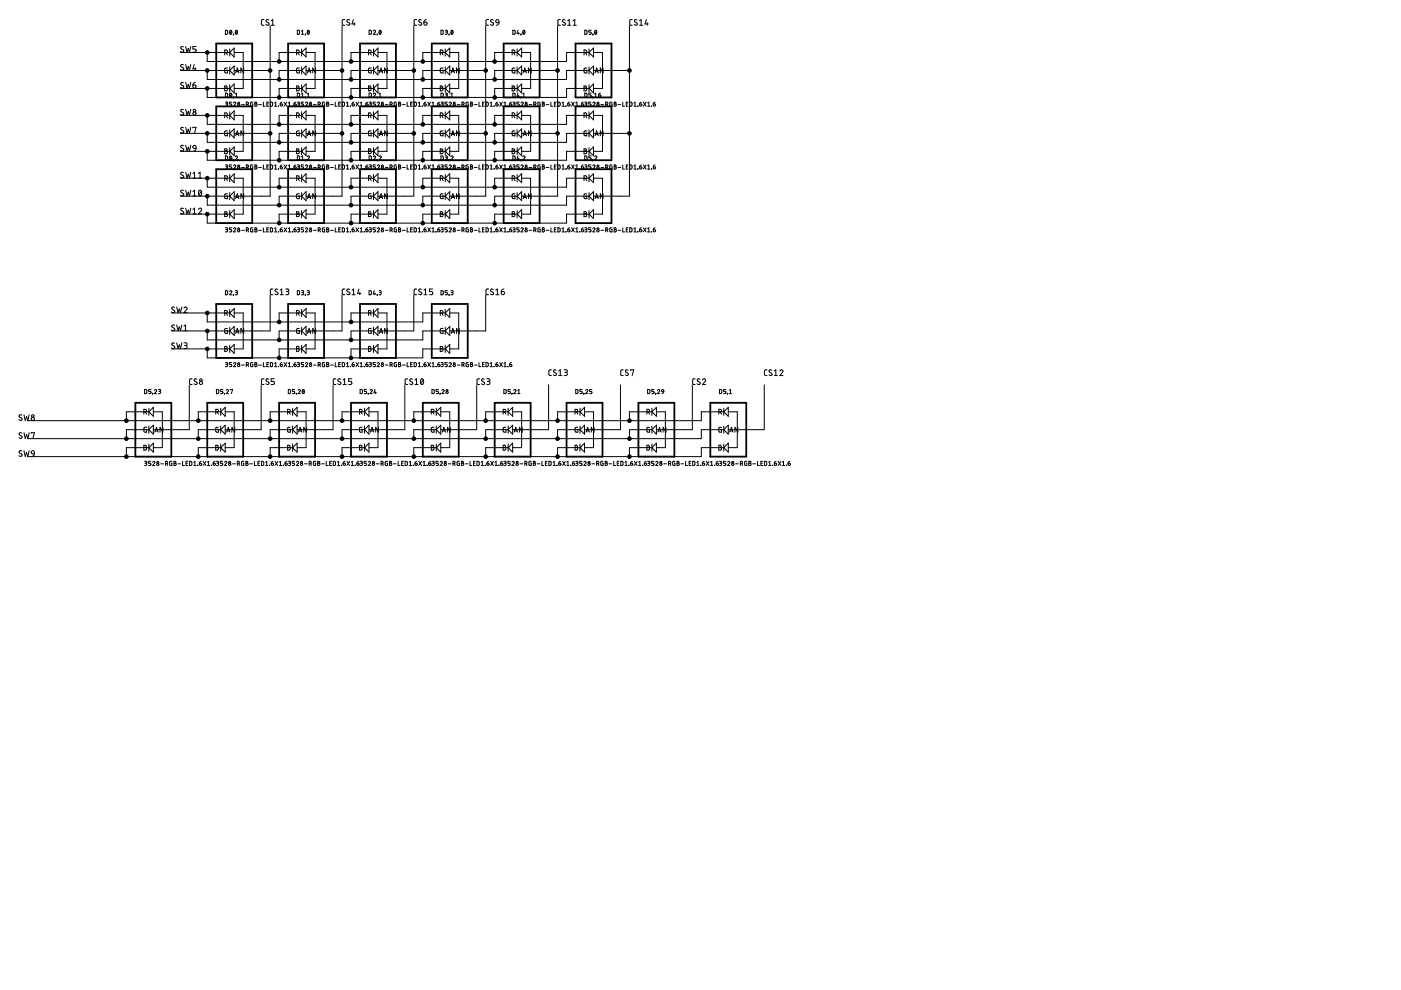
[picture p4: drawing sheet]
<svg xmlns="http://www.w3.org/2000/svg" width="297mm" height="210mm" viewBox="0 0 297 210" stroke-linecap="round" stroke-linejoin="round" font-family="sans-serif">
<g fill="none" stroke="#000" stroke-width=".21">
<path d="M38.2 14.9h10.5M38.2 18.8h10.7M38.2 11.1h10.5M38.9 13.8l-.4-.1-.2 .2 .5 .5a.3 .3 0 0 1 .1 .4 .3 .3 0 0 1-.5 0l-.1-.1M38.9 9.9h-.4l-.2 .2 .5 .5a.33 .33 0 0 1 0 .5 .33 .33 0 0 1-.5-.2M38.9 17.6l-.4-.1-.2 .2 .5 .5a.3 .3 0 0 1 .1 .4 .3 .3 0 0 1-.5 0l-.1-.1M39.4 13.7l.2 1.2 .3-.8 .3 .8 .2-1.2M39.4 9.9l.2 1.2 .3-.8 .3 .8 .2-1.2M39.4 17.5l.2 1.2 .3-.8 .3 .8 .2-1.2M40.9 18h.4a.35 .35 0 0 1 .3 .4 .35 .35 0 0 1-.4 .3 .35 .35 0 0 1-.3-.3zM41.2 13.7l-.3 .9h.7M41.4 14.4v.5"/>
<path d="M41.4 17.5l-.3 .1-.2 .4M41.6 9.9h-.7v.5h.4a.35 .35 0 0 1 .3 .3 .35 .35 0 0 1-.3 .4h-.4M43.9 14.9v1.9h76.2v-1.9h4.8M43.9 18.8v1.9h76.2v-1.9h5M43.9 11.1v1.9h76.2v-1.9h4.8M47.6 11.2h.5l.1-.2v-.3l-.6-.1v1.1M47.6 18.2l.5 .2v.2l-.2 .1 .3 .2-.1 .3-.5 .1zM47.6 18.7h.3M47.8 6.4l.4 .1v.8h-.4zM47.8 19.7l.4 .2v.7h-.4zM48 11.2l.2 .5M48.2 14.4l-.5 .1 .1 .9 .4 .1v-.6h-.2"/>
<path d="M48.7 11.1l1-.9v1.9zM48.7 14.9l1-.9v1.9zM48.7 10.4v1.5M48.7 14.2v1.5M48.7 18v1.5M48.8 6.4a.42 .42 0 0 1 .4 .4 .42 .42 0 0 1-.4 .5l-.1-.3zM48.8 19.8a.4 .4 0 0 1 .4 .4 .4 .4 0 0 1-.4 .4l-.1-.3zM49.1 6.6l-.4 .5M49.1 19.9l-.4 .5M49.5 7.2h.1M49.5 7.3v.2M49.7 14.9h7.6"/>
<path d="M49.7 11.1h1.9v7.7h-1.9M49.7 17.8v1.9l-1-.9zM49.9 19.9l.2-.2v.9M50 15.5l.3-1.1 .4 1.1M50 6.4a.42 .42 0 0 1 .4 .4 .42 .42 0 0 1-.4 .5l-.1-.5zM50.1 15.2h.5M50.3 6.6l-.4 .5M51.7 14.4v1.1l-.6-1.1v1.1M56 4.1l-.4 .1-.2 .2v.8l.6 .2M57 4.3l-.4-.1-.2 .2 .5 .4a.34 .34 0 0 1 0 .6 .34 .34 0 0 1-.5-.2M57.3 5.4v36.2h-7.6M57.5 4.4l.3-.3v1.3"/>
<path d="M57.5 5.4h.7M62.9 11.2l.5-.1v-.4l-.5-.1v1.1M62.9 18.2h.4l.1 .3-.2 .2 .3 .2-.2 .3-.4 .1zM62.9 18.7h.3M63 6.4l.5 .1-.1 .8h-.4zM63 19.7l.5 .2-.1 .7h-.4zM63.2 11.2l.3 .5M63.5 14.4l-.6 .1 .1 .9 .5 .1v-.6h-.2M63.9 7.3h.5M63.9 6.6l.3-.2v.9M63.9 19.9l.3-.2v.9M63.9 14.9h-4.7v1.9"/>
<path d="M63.9 11.1h-4.7v1.9M63.9 10.4v1.5M63.9 14.2v1.5M63.9 18v1.5M64.1 18.8h-4.9v1.9M64.7 7.2h.1M64.7 7.2v.1M64.8 7.2v.1M64.8 7.3l-.1 .2M64.9 14.9h7.6M64.9 11.1h1.9v7.7h-1.9M64.9 10.2v1.9l-1-1z"/>
<path d="M64.9 14v1.9l-1-1zM64.9 17.8v1.9l-1-.9zM65.1 19.9l.3-.2v.9M65.2 15.5l.4-1.1 .3 1.1M65.3 6.4a.42 .42 0 0 1 .3 .4 .42 .42 0 0 1-.3 .5l-.2-.5zM65.3 15.2h.5M65.6 6.6l-.4 .5M66.9 14.4v1.1l-.6-1.1v1.1M72.5 5.4v36.2h-7.6M73.1 4.1l-.4 .1-.1 .2v.8l.5 .2M74.1 4.3l-.4-.1-.2 .2 .5 .4a.33 .33 0 0 1 0 .6 .33 .33 0 0 1-.5-.2M74.9 4.1l-.3 1h.7"/>
<path d="M75.1 4.8v.6M78.1 11.2l.5-.1v-.4l-.5-.1v1.1M78.1 18.2l.5 .2v.2l-.2 .1 .3 .2-.2 .3-.4 .1zM78.1 18.7h.3M78.3 6.4l.4 .1-.1 .8h-.3zM78.3 19.7l.4 .2-.1 .7h-.3zM78.5 11.2l.2 .5M78.7 14.4l-.6 .1 .1 .9 .5 .1v-.6h-.2M79.1 6.6a.24 .24 0 0 1 .4-.2 .24 .24 0 0 1 .1 .4l-.5 .5h.5M79.1 19.9a.24 .24 0 0 1 .4-.2 .24 .24 0 0 1 .1 .4l-.5 .5h.5M79.2 14.9h-4.8v1.9M79.2 11.1h-4.8v1.9"/>
<path d="M79.2 14.9l.9-.9v1.9zM79.2 10.4v1.5M79.2 14.2v1.5M79.2 18v1.5M79.4 18.8h-5v1.9M80 7.2h.1M80 7.3l-.1 .2M80.1 14.9h7.6M80.1 11.1h1.9v7.7h-1.9M80.1 10.2v1.9l-.9-1zM80.1 17.8v1.9l-.9-.9zM80.3 19.9l.3-.2v.9"/>
<path d="M80.4 15.5l.4-1.1 .3 1.1M80.5 6.4a.42 .42 0 0 1 .3 .4 .42 .42 0 0 1-.3 .5l-.2-.5zM80.5 15.2h.5M80.8 6.6l-.4 .5M82.1 14.4v1.1l-.5-1.1v1.1M87.7 5.4v36.2h-7.6M88.3 4.1l-.4 .1-.1 .2v.8l.5 .2M89.3 4.3l-.4-.1-.1 .2 .5 .4a.33 .33 0 0 1 0 .6 .33 .33 0 0 1-.5-.2M89.9 4.7h.4a.34 .34 0 0 1 .3 .4 .34 .34 0 0 1-.4 .3 .34 .34 0 0 1-.3-.4zM90.4 4.1l-.4 .3-.1 .3M93.3 11.2l.6-.1v-.4l-.6-.1v1.1M93.3 18.2l.6 .2v.2l-.3 .1 .3 .2-.1 .3-.5 .1z"/>
<path d="M93.3 18.7h.3M93.5 6.4l.5 .1-.1 .8h-.4zM93.5 19.7l.5 .2v.6l-.3 .1h-.2zM93.7 11.2l.2 .5M93.9 14.4l-.5 .1-.1 .7 .2 .2 .4 .1v-.6h-.1M94.4 6.4l.4 .1v.2l-.3 .1M94.4 19.7l.4 .1v.3h-.3M94.4 10.4v1.5M94.4 14.2v1.5M94.4 18v1.5M94.4 14.9h-4.8v1.9M94.4 11.1h-4.8v1.9"/>
<path d="M94.6 18.8h-5v1.9M94.6 6.8l.2 .1v.3l-.4 .1M95.2 7.2h.1M95.2 7.2v.1M95.2 7.3v.2M95.4 14.9h7.6M95.4 11.1h1.9v7.7h-1.9M95.4 14v1.9l-1-1zM95.4 10.2v1.9l-1-1zM95.4 17.8v1.9l-1-.9zM95.6 19.9l.2-.2v.9M95.7 15.5l.3-1.1 .4 1.1"/>
<path d="M95.7 6.4a.42 .42 0 0 1 .4 .4 .42 .42 0 0 1-.4 .5l-.1-.5zM95.8 15.2h.5M96 6.6l-.4 .5M97.4 14.4v1.1l-.6-1.1v1.1M103 5.4v36.2h-7.6M103.6 4.1l-.4 .1-.2 .2 .1 .8 .5 .2M104.6 4.3a.3 .3 0 0 0-.5-.1 .3 .3 0 0 0 0 .5l.4 .1a.34 .34 0 0 1 0 .6 .34 .34 0 0 1-.5-.2M105.2 4.2h.5l.1 .6-.6-.1zM105.8 4.8l-.1 .3-.5 .3M108.6 11.2l.5-.1v-.4l-.5-.1v1.1M108.6 18.2l.5 .2v.2l-.2 .1 .3 .2-.2 .3-.4 .1zM108.6 18.7h.3"/>
<path d="M108.7 6.4l.5 .1-.1 .8h-.4zM108.7 19.7l.5 .2v.6l-.2 .1h-.3zM108.9 11.2l.3 .5M109.2 14.4l-.6 .1v.7l.1 .2 .5 .1v-.6h-.2M109.6 14.9h-4.7v1.9M109.6 11.1h-4.7v1.9M109.6 10.4v1.5M109.6 14.2v1.5M109.6 18v1.5M109.8 6.4l-.2 .7h.5M109.8 19.7l-.2 .7h.5M109.8 18.8h-4.9v1.9"/>
<path d="M110 6.9v.4M110.4 7.2h.1M110.4 7.2v.1M110.5 7.2v.1M110.5 7.3l-.1 .2M110.6 14.9h7.6M110.6 11.1h1.9v7.7h-1.9M110.6 14v1.9l-1-1zM110.6 10.2v1.9l-1-1zM110.6 17.8v1.9l-1-.9zM110.8 19.9l.3-.2v.9M110.9 15.5l.4-1.1 .3 1.1"/>
<path d="M111 6.4a.42 .42 0 0 1 .3 .4 .42 .42 0 0 1-.3 .5l-.2-.3zM111 15.2h.5M111.3 6.6l-.4 .5M112.6 14.4v1.1l-.6-1.1v1.1M118.2 5.4v36.2h-7.6M118.8 4.1l-.4 .1-.1 .2v.8l.5 .2M119.8 4.3a.3 .3 0 0 0-.4-.1 .3 .3 0 0 0 0 .5l.4 .1a.31 .31 0 0 1 0 .5 .31 .31 0 0 1-.5 0l-.1-.1M120.4 5.4h.6M120.4 4.4l.3-.3v1.3M121.5 4.4l.4-.3v1.3M121.5 5.4h.7M123.8 11.2l.6-.1v-.4l-.6-.1v1.1"/>
<path d="M123.8 18.2l.5 .2v.2l-.2 .1 .3 .2-.2 .3-.4 .1zM123.8 18.7h.3M124 6.4l.4 .1-.1 .8h-.3zM124 19.7l.4 .2-.1 .7h-.3zM124.2 11.2l.2 .5M124.4 14.4h-.3l-.3 .2 .1 .7 .5 .2v-.6h-.2M124.9 10.4v1.5M124.9 14.2v1.5M124.9 18v1.5M124.9 11.1l.9-.9v1.9zM124.9 14.9l.9-.9v1.9zM125.3 6.4h-.4v.4h.3l.1 .2-.1 .3h-.3"/>
<path d="M125.3 19.7h-.4v.4l.3 .1 .1 .1-.1 .3h-.3M125.7 7.2h.1M125.7 7.2v.1M125.7 7.3l-.1 .2M125.8 14.9h7.7M125.8 11.1h1.9v7.7h-1.9M125.8 17.8v1.9l-.9-.9zM126 19.9l.3-.2v.9M126.2 15.5l.3-1.1 .4 1.1M126.2 6.4a.42 .42 0 0 1 .3 .4 .42 .42 0 0 1-.3 .5l-.2-.5zM126.2 15.2h.6M126.5 6.6l-.4 .5"/>
<path d="M127.3 19.7l-.3 .2-.1 .2M127.8 14.4v1.1l-.5-1.1v1.1M133.5 5.4v36.2h-7.7M134 4.1l-.4 .1-.1 .2 .1 .9 .4 .1M135.1 4.3a.31 .31 0 0 0-.5-.1 .31 .31 0 0 0 0 .5l.4 .1a.34 .34 0 0 1-.1 .6 .34 .34 0 0 1-.4-.2M135.6 5.4h.7M135.6 4.4l.3-.3v1.3M137 4.1l-.2 1h.6M137.2 4.8v.6M38.2 24.5h10.5M38.2 28.3h10.5M38.2 32.1h10.7"/>
<path d="M38.2 37.8h10.5M38.9 30.9l-.4-.1-.2 .3 .5 .4a.3 .3 0 0 1 .1 .5 .3 .3 0 0 1-.5-.1h-.1M38.9 27.1l-.4-.1-.2 .3 .5 .4a.3 .3 0 0 1 .1 .5 .3 .3 0 0 1-.5-.1l-.1-.1M38.9 23.3l-.4-.1-.2 .3 .5 .4a.3 .3 0 0 1 .1 .5 .3 .3 0 0 1-.5-.1l-.1-.1M38.9 36.6l-.4-.1-.2 .3 .5 .4a.3 .3 0 0 1 .1 .5 .3 .3 0 0 1-.5 0l-.1-.1M39.4 30.8l.2 1.2 .3-.8 .3 .8 .2-1.2M39.4 27l.2 1.2 .3-.8 .3 .8 .2-1.2M39.4 23.2l.2 1.2 .3-.8 .3 .8 .2-1.2M39.4 36.5l.2 1.2 .3-.8 .3 .8 .2-1.2M40.9 27.1v-.1h.7l-.4 1.2M40.9 36.8l.3-.3v1.2M40.9 37.7h.7"/>
<path d="M41 30.9l.3-.1 .3 .2v.5l-.6-.1zM41.6 31.5l-.2 .4-.4 .1M42.1 37.7h.7M42.1 36.8l.3-.3v1.2M43.9 24.5v1.9h76.2v-1.9h4.8M43.9 32.1v1.9h76.2v-1.9h5M43.9 28.3v1.9h76.2v-1.9h4.8M43.9 37.8v1.9h76.2v-1.9h4.8M47.6 31.6l.5 .1v.2l-.2 .1 .3 .2-.1 .4h-.5zM47.6 37.8l.6-.1v-.2l-.1-.2h-.5v1M47.6 32h.3M47.8 21.7h.4l.1 .1-.1 .2h-.3"/>
<path d="M47.8 35h.4l.1 .2-.4 .2M47.8 34v-.9h.4l.1 .2-.1 .5-.2 .2M47.9 24.5l.3-.2v-.3l-.6-.1v1.1M48 24.5l.2 .5M48 37.8l.2 .5M48 22l.2 .2v.2l-.4 .1M48 35.4l.2 .1v.2l-.4 .2M48.2 27.7l-.5 .2 .1 .9h.4v-.6h-.2M48.7 24.5l1-1v1.9zM48.7 28.3l1-1v1.9zM48.7 37.8l1-1v1.9zM48.7 23.7v1.5"/>
<path d="M48.7 27.5v1.5M48.7 31.3v1.6M48.7 37v1.5M48.8 33.1a.4 .4 0 0 1 .4 .4 .4 .4 0 0 1-.4 .4l-.1-.2zM49.1 33.3l-.4 .4M49.1 21.7h-.5v.3l.4 .1 .1 .1-.1 .3h-.4M49.1 35h-.5v.4h.4l.1 .2-.1 .2-.4 .1M49.5 20.6h.1M49.5 33.9v.2M49.5 33.9h.1M49.5 21.8a.24 .24 0 0 1 .3-.2 .24 .24 0 0 1 .1 .4l-.4 .5h.5M49.5 35.2l.3-.2 .2 .1v.2l-.5 .6h.5"/>
<path d="M49.5 20.6v.2M49.7 24.5h1.9v7.6h-1.9M49.7 37.8h1.9v7.6h-1.9M49.7 31.1v1.9l-1-.9zM49.7 28.3h7.6M49.9 33.3a.24 .24 0 0 1 .3-.2 .24 .24 0 0 1 .1 .4l-.4 .5M49.9 20.6h.5M50 28.8l.3-1.1 .4 1.1M50.1 28.5h.5M51.2 22.2h.6M51.2 35.5h.6M51.7 27.7v1.1l-.6-1.1v1.1"/>
<path d="M52.2 22.1h.4l.1-.3-.5-.1v.8M52.2 35.5l.4-.1 .1-.3-.5-.1v.9M52.5 22.1l.2 .4M52.5 35.5l.2 .4M53.6 21.7h-.5l.1 .8h.4v-.5h-.2M53.6 35l-.5 .1 .1 .7 .4 .1v-.5h-.2M54 21.7h.4l-.1 .3 .2 .3-.1 .2h-.4zM54 35l.4 .1-.1 .3 .2 .2-.1 .2-.4 .1zM54 22h.3M54 35.4h.3M54.8 22.2h.6M54.8 35.5h.6"/>
<path d="M55.8 21.7v.8h.4M55.8 35v.9h.4M56.6 22h.3M56.6 35.4h.3M57 21.7h-.4v.8h.4M57 35h-.4v.9h.4M57.3 21.7h.4l.1 .2v.5l-.5 .1M57.3 35h.4l.1 .2v.5l-.5 .2M58.2 22.5h.5M58.2 21.8l.3-.1v.8M58.2 35.2l.3-.2v.9M58.2 35.9h.5"/>
<path d="M59 22.5h.1M59 35.8h.1M59.4 22h.3a.24 .24 0 0 1 .2 .3 .24 .24 0 0 1-.3 .2 .24 .24 0 0 1-.2-.2zM59.4 35.4h.3a.24 .24 0 0 1 .2 .2 .24 .24 0 0 1-.3 .2 .24 .24 0 0 1-.2-.2zM59.8 21.7l-.3 .1-.1 .2M59.8 35l-.3 .1-.1 .3M60.2 21.7l.6 .8M60.2 35l.6 .9M60.8 21.7l-.6 .8M60.8 35l-.6 .9M61.1 22.5h.5M61.1 21.8l.3-.1v.8"/>
<path d="M61.1 35.2l.3-.2v.9M61.1 35.9h.5M62 22.5h.1M62 35.8h.1M62.3 22h.3a.24 .24 0 0 1 .2 .3 .24 .24 0 0 1-.2 .2 .24 .24 0 0 1-.3-.2zM62.3 35.4h.3a.24 .24 0 0 1 .2 .2 .24 .24 0 0 1-.2 .2 .24 .24 0 0 1-.3-.2zM62.7 21.7l-.3 .1-.1 .2M62.7 35l-.3 .1-.1 .3M62.9 31.6l.5 .1v.2l-.2 .1 .3 .2-.2 .4h-.4zM62.9 37.8l.5-.1v-.3l-.5-.1v1M62.9 32h.3M63 21.7h.5l-.2 .3"/>
<path d="M63 35l.5 .1-.2 .3M63 34v-.9h.4l.1 .2v.5l-.2 .2M63.1 22h.2M63.1 35.4h.2M63.2 24.5l.3-.2-.1-.3-.5-.1v1.1M63.2 24.5l.3 .5M63.2 37.8l.3 .5M63.3 22l.2 .2v.2l-.5 .1M63.3 35.4l.2 .1v.2l-.5 .2M63.5 27.7l-.6 .2 .1 .9h.5v-.6h-.2M63.9 20.6h.5M63.9 33.3l.3-.2v.9"/>
<path d="M63.9 24.5h-4.7v1.9M63.9 28.3h-4.7v1.9M63.9 37.8h-4.7v1.9M63.9 23.7v1.5M63.9 27.5v1.5M63.9 31.3v1.6M63.9 37v1.5M64.1 32.1h-4.9v1.9M64.4 21.7h-.5v.3l.4 .1 .1 .1-.1 .3h-.4M64.4 35h-.5v.4h.4l.1 .2-.1 .2-.4 .1M64.8 20.6h.1M64.7 34v.1"/>
<path d="M64.7 21.8a.23 .23 0 0 1 .4-.1 .23 .23 0 0 1 .1 .3l-.5 .5h.5M64.7 35.2a.24 .24 0 0 1 .4-.2 .24 .24 0 0 1 .1 .4l-.5 .5h.5M64.8 20.6l-.1 .2M64.9 24.5h1.9v7.6h-1.9M64.9 28.3h7.6M64.9 37.8h1.9v7.6h-1.9M64.9 23.5v1.9l-1-.9zM64.9 27.3v1.9l-1-.9zM64.9 31.1v1.9l-1-.9zM64.9 36.8v1.9l-1-.9zM65.1 33.3a.24 .24 0 0 1 .4-.2 .24 .24 0 0 1 0 .4l-.4 .5M65.1 20.6h.5"/>
<path d="M65.2 28.8l.4-1.1 .3 1.1M65.3 28.5h.5M66.5 22.2h.5M66.5 35.5h.5M66.9 27.7v1.1l-.6-1.1v1.1M67.5 22.1l.4-.1-.1-.3h-.3v.8M67.5 35.5l.4-.2-.1-.3h-.3v.9M67.8 22.1l.1 .4M67.8 35.5l.1 .4M68.8 21.7h-.4v.8h.4v-.5h-.1M68.8 35l-.4 .1v.7l.4 .1v-.5h-.1M69.3 21.7h.4l-.2 .3 .2 .2-.1 .3h-.3z"/>
<path d="M69.3 35l.4 .1-.2 .3 .2 .1-.1 .3-.3 .1zM69.3 22h.2M69.3 35.4h.2M70.1 22.2h.6M70.1 35.5h.6M71.1 21.7v.8h.4M71.1 35v.9h.4M71.8 22h.3M71.8 35.4h.3M72.2 21.7h-.4v.8h.4M72.2 35h-.4v.9h.4M72.6 21.7l.4 .1-.1 .7h-.3z"/>
<path d="M72.6 35l.4 .1-.1 .7-.3 .1zM73.4 22.5h.5M73.4 35.9h.5M73.4 21.8l.3-.1v.8M73.4 35.2l.3-.2v.9M74.3 22.5h.1M74.3 35.9h.1M74.7 22h.3a.24 .24 0 0 1 .1 .3 .24 .24 0 0 1-.2 .2 .24 .24 0 0 1-.2-.2zM74.7 35.4h.3a.24 .24 0 0 1 .1 .2 .24 .24 0 0 1-.2 .2 .24 .24 0 0 1-.2-.2zM75 21.7l-.2 .1-.1 .2M75 35l-.2 .1-.1 .3M75.5 21.7l.6 .8"/>
<path d="M75.5 35l.6 .9M76.1 21.7l-.6 .8M76.1 35l-.6 .9M76.4 22.5h.5M76.4 35.9h.5M76.4 21.8l.2-.1v.8M76.4 35.2l.2-.2v.9M77.2 22.5h.1M77.2 35.9h.1M77.6 22h.3a.24 .24 0 0 1 .2 .3 .24 .24 0 0 1-.3 .2 .24 .24 0 0 1-.2-.2zM77.6 35.4h.3a.24 .24 0 0 1 .2 .2 .24 .24 0 0 1-.3 .2 .24 .24 0 0 1-.2-.2zM78 21.7l-.3 .1-.1 .2"/>
<path d="M78 35l-.3 .1-.1 .3M78.1 31.6l.5 .1v.2l-.2 .1 .3 .2-.2 .4h-.4zM78.1 37.8l.5-.1v-.3l-.5-.1v1M78.1 32h.3M78.3 21.7h.4v.3h-.3M78.3 35l.4 .1v.2l-.3 .1M78.3 34v-.9l.4 .1v.6l-.2 .2M78.4 24.5l.3-.3-.2-.2-.4-.1v1.1M78.5 24.5l.2 .5M78.5 37.8l.2 .5M78.5 22l.2 .2v.2l-.4 .1M78.5 35.4l.2 .1v.2l-.4 .2"/>
<path d="M78.7 27.7l-.6 .2 .1 .9h.5v-.6h-.2M79.1 33.3a.24 .24 0 0 1 .4-.2 .24 .24 0 0 1 .1 .4l-.5 .5M79.2 24.5h-4.8v1.9M79.2 28.3h-4.8v1.9M79.2 37.8h-4.8v1.9M79.2 24.5l.9-1v1.9zM79.2 28.3l.9-1v1.9zM79.2 37.8l.9-1v1.9zM79.2 23.7v1.5M79.2 27.5v1.5M79.2 31.3v1.6M79.2 37v1.5"/>
<path d="M79.4 32.1h-5v1.9M79.6 21.7h-.5v.3l.4 .1 .1 .1-.1 .3h-.4M79.6 35h-.5v.4h.4l.1 .2-.1 .2-.4 .1M80 21.8a.24 .24 0 0 1 .3-.1 .24 .24 0 0 1 .1 .3l-.4 .5h.5M80 35.2l.2-.2 .2 .1v.3l-.4 .5h.5M80 20.6h.1M80 33.9h.1M80 33.9l-.1 .2M80 20.6l-.1 .2M80.1 24.5h1.9v7.6h-1.9M80.1 28.3h7.6M80.1 37.8h1.9v7.6h-1.9"/>
<path d="M80.1 31.1v1.9l-.9-.9zM80.3 33.3a.24 .24 0 0 1 .4-.2 .24 .24 0 0 1 .1 .4l-.5 .5M80.3 20.6h.5M80.4 28.8l.4-1.1 .3 1.1M80.5 28.5h.5M81.7 22.2h.6M81.7 35.5h.6M82.1 27.7v1.1l-.5-1.1v1.1M82.7 22.1l.4-.1v-.3h-.4v.8M82.7 35.5l.4-.2v-.3h-.4v.9M83 22.1l.2 .4M83 35.5l.2 .4"/>
<path d="M84.1 21.7h-.5l.1 .8h.4v-.5h-.2M84.1 35h-.4l-.1 .2 .1 .6 .4 .1v-.5h-.2M84.5 21.7h.4l-.1 .3 .2 .2v.2l-.2 .1h-.3zM84.5 35l.4 .1-.1 .3 .2 .1v.2l-.2 .2h-.3zM84.5 22h.3M84.5 35.4h.3M85.3 22.2h.6M85.3 35.5h.6M86.3 21.7v.8h.4M86.3 35v.9h.4M87.1 22h.3M87.1 35.4h.3"/>
<path d="M87.5 21.7h-.4v.8h.4M87.5 35h-.4v.9h.4M87.8 21.7l.5 .1v.6l-.2 .1h-.3zM87.8 35l.5 .1v.6l-.2 .2h-.3zM88.7 22.5h.5M88.7 35.9h.5M88.7 21.8l.2-.1v.8M88.7 35.2l.2-.2v.9M89.5 22.5h.1M89.5 35.9h.1M89.9 22h.3a.24 .24 0 0 1 .2 .3 .24 .24 0 0 1-.3 .2 .24 .24 0 0 1-.2-.2zM89.9 35.4h.3a.24 .24 0 0 1 .2 .2 .24 .24 0 0 1-.3 .2 .24 .24 0 0 1-.2-.2z"/>
<path d="M90.3 21.7l-.3 .1-.1 .2M90.3 35l-.3 .1-.1 .3M90.7 21.7l.6 .8M90.7 35l.6 .9M91.3 21.7l-.6 .8M91.3 35l-.6 .9M91.6 22.5h.5M91.6 35.9h.5M91.6 21.8l.2-.1v.8M91.6 35.2l.2-.2v.9M92.4 22.5h.1M92.4 35.9h.1"/>
<path d="M92.8 22h.3a.25 .25 0 0 1 .2 .3 .25 .25 0 0 1-.3 .2 .25 .25 0 0 1-.2-.2zM92.8 35.4h.3a.25 .25 0 0 1 .2 .2 .25 .25 0 0 1-.3 .3 .25 .25 0 0 1-.2-.3zM93.2 21.7l-.3 .1-.1 .2M93.2 35l-.4 .4M93.3 31.6l.6 .1v.2l-.3 .1 .3 .2-.1 .4h-.5zM93.3 37.8l.6-.1v-.3l-.6-.1v1M93.3 32h.3M93.5 21.7h.5l-.2 .3M93.5 35l.5 .1-.2 .3M93.5 34v-.9l.5 .1v.6l-.3 .2M93.6 22h.2M93.6 35.4h.2"/>
<path d="M93.6 24.5l.3-.2v-.3l-.6-.1v1.1M93.7 24.5l.2 .5M93.7 37.8l.2 .5M93.7 22l.3 .2v.2l-.5 .1M93.7 35.4l.3 .1v.2l-.5 .2M93.9 27.7l-.5 .2-.1 .7 .2 .2h.4v-.6h-.1M94.4 33.1l.4 .1v.2l-.3 .1M94.4 24.5h-4.8v1.9M94.4 23.7v1.5M94.4 27.5v1.5M94.4 31.3v1.6M94.4 37v1.5"/>
<path d="M94.4 28.3h-4.8v1.9M94.4 37.8h-4.8v1.9M94.4 37.8l1-1v1.9zM94.6 32.1h-5v1.9M94.6 20.1l.2 .2v.2l-.4 .1M94.6 33.5l.3 .2-.3 .3M94.8 21.7h-.4v.3l.3 .1 .1 .1-.1 .3h-.3M94.8 35h-.4v.4h.3l.1 .2-.1 .2-.3 .1M95.2 21.8a.24 .24 0 0 1 .3-.1 .24 .24 0 0 1 .1 .3l-.4 .5h.5M95.2 35.2a.24 .24 0 0 1 .4-.2 .24 .24 0 0 1 0 .4l-.4 .5h.5M95.2 20.6h.1M95.2 34v.1"/>
<path d="M95.2 20.6v.2M95.4 24.5h1.9v7.6h-1.9M95.4 28.3h7.6M95.4 37.8h1.9v7.6h-1.9M95.4 27.3v1.9l-1-.9zM95.4 23.5v1.9l-1-.9zM95.4 31.1v1.9l-1-.9zM95.6 33.3a.24 .24 0 0 1 .3-.2 .24 .24 0 0 1 .1 .4l-.4 .5M95.6 20.6h.5M95.7 28.8l.3-1.1 .4 1.1M95.8 28.5h.5M96.9 22.2h.6"/>
<path d="M96.9 35.5h.6M97.4 27.7v1.1l-.6-1.1v1.1M97.9 22.1l.5-.1-.1-.3h-.4v.8M97.9 35.5l.5-.2-.1-.3h-.4v.9M98.2 22.1l.2 .4M98.2 35.5l.2 .4M99.3 21.7h-.5l.1 .8h.4v-.5h-.2M99.3 35l-.5 .1v.7l.2 .1h.3v-.5h-.2M99.7 21.7h.5l-.2 .3 .2 .3-.2 .2h-.3zM99.7 35l.5 .1-.2 .3 .2 .2-.2 .3h-.3zM99.7 22h.3M99.7 35.4h.3"/>
<path d="M100.6 22.2h.6M100.6 35.5h.6M101.6 21.7v.8h.3M101.6 35v.9h.3M102.3 22h.3M102.3 35.4h.3M102.7 21.7h-.4v.8h.4M102.7 35h-.4v.9h.4M103 21.7h.4l.1 .2v.5l-.2 .1h-.3zM103 35h.4l.1 .2v.5l-.2 .2h-.3zM103.9 22.5h.5M103.9 35.9h.5"/>
<path d="M103.9 21.8l.3-.1v.8M103.9 35.2l.3-.2v.9M104.8 22.5h.1M104.8 35.9h.1M105.1 22h.3a.24 .24 0 0 1 .2 .3 .24 .24 0 0 1-.2 .2 .24 .24 0 0 1-.3-.2zM105.1 35.4h.3a.24 .24 0 0 1 .2 .2 .24 .24 0 0 1-.2 .2 .24 .24 0 0 1-.3-.2zM105.5 21.7l-.3 .1-.1 .2M105.5 35l-.3 .1-.1 .3M105.9 21.7l.6 .8M105.9 35l.6 .9M106.5 21.7l-.6 .8M106.5 35l-.6 .9"/>
<path d="M106.8 22.5h.5M106.8 35.9h.5M106.8 21.8l.3-.1v.8M106.8 35.2l.3-.2v.9M107.7 22.5h.1M107.7 35.9h.1M108 22h.3a.25 .25 0 0 1 .2 .3 .25 .25 0 0 1-.2 .2 .25 .25 0 0 1-.3-.2zM108 35.4h.3a.25 .25 0 0 1 .2 .2 .25 .25 0 0 1-.2 .3 .25 .25 0 0 1-.3-.3zM108.4 21.7l-.2 .1-.2 .2M108.4 35l-.4 .4M108.6 31.6l.5 .1v.2l-.2 .1 .3 .2-.2 .4h-.4zM108.6 37.8l.5-.1v-.3l-.5-.1v1"/>
<path d="M108.6 32h.3M108.7 21.7h.5l-.1 .3h-.3M108.7 35l.5 .1v.2l-.4 .1M108.7 34v-.9l.5 .1v.6l-.2 .2M108.9 24.5l.2-.1v-.4l-.5-.1v1.1M108.9 24.5l.3 .5M108.9 37.8l.3 .5M109 22l.2 .2v.2l-.5 .1M109 35.4l.2 .1v.2l-.5 .2M109.2 27.7l-.6 .2v.7l.1 .2h.5v-.6h-.2M109.6 24.5h-4.7v1.9M109.6 28.3h-4.7v1.9"/>
<path d="M109.6 37.8h-4.7v1.9M109.6 32.1l1-1v1.9zM109.6 37.8l1-1v1.9zM109.6 23.7v1.5M109.6 27.5v1.5M109.6 31.3v1.6M109.6 37v1.5M109.8 33.1l-.2 .6h.5M109.8 32.1h-4.9v1.9M110 20.2v.4M110 33.5v.5M110.1 21.7h-.5v.3l.4 .1 .1 .1-.1 .3h-.4"/>
<path d="M110.1 35h-.5v.4h.4l.1 .2-.1 .2-.4 .1M110.5 20.6h.1M110.4 34v.1M110.4 21.8a.24 .24 0 0 1 .4-.1 .24 .24 0 0 1 .1 .3l-.5 .5h.5M110.4 35.2a.24 .24 0 0 1 .4-.2 .24 .24 0 0 1 .1 .4l-.5 .5h.5M110.5 20.6l-.1 .2M110.6 24.5h1.9v7.6h-1.9M110.6 28.3h7.6M110.6 37.8h1.9v7.6h-1.9M110.6 27.3v1.9l-1-.9zM110.6 23.5v1.9l-1-.9zM110.8 33.3a.24 .24 0 0 1 .4-.2 .24 .24 0 0 1 0 .4l-.4 .5"/>
<path d="M110.8 20.6h.5M110.9 28.8l.4-1.1 .3 1.1M111 28.5h.5M112.2 22.2h.6M112.2 35.5h.6M112.6 27.7v1.1l-.6-1.1v1.1M113.2 22.1h.2M113.2 35.5h.2M113.4 22.1l.2-.1v-.2l-.4-.1v.8M113.4 35.5l.2-.2v-.2l-.4-.1v.9M113.5 22.1l.2 .4M113.5 35.5l.2 .4"/>
<path d="M114.5 21.7h-.4l.1 .8h.3v-.5h-.1M114.5 35l-.4 .1v.7l.1 .1h.3v-.5h-.1M115 21.7h.4l-.2 .3 .3 .3-.2 .2h-.3zM115 35h.3l.1 .2-.2 .2 .3 .2-.2 .2-.3 .1zM115 22h.2M115 35.4h.2M115.8 22.2h.6M115.8 35.5h.6M116.8 21.7v.8h.4M116.8 35v.9h.4M117.5 22h.3M117.5 35.4h.3"/>
<path d="M117.9 21.7h-.4v.8h.4M117.9 35h-.4v.9h.4M118.3 21.7l.4 .1-.1 .7h-.3zM118.3 35l.4 .1-.1 .7-.3 .1zM119.2 22.5h.5M119.2 35.9h.5M119.2 21.8l.2-.1v.8M119.2 35.2l.2-.2v.9M120 22.5h.1M120 35.9h.1M120.4 22h.2a.25 .25 0 0 1 .2 .3 .25 .25 0 0 1-.2 .2 .25 .25 0 0 1-.2-.2zM120.4 35.4h.2a.25 .25 0 0 1 .2 .2 .25 .25 0 0 1-.2 .3 .25 .25 0 0 1-.2-.3z"/>
<path d="M120.8 21.7l-.3 .1-.1 .2M120.8 35l-.4 .4M121.2 21.7l.6 .8M121.2 35l.6 .9M121.8 21.7l-.6 .8M121.8 35l-.6 .9M122.1 22.5h.5M122.1 35.9h.5M122.1 21.8l.2-.1v.8M122.1 35.2l.2-.2v.9M122.9 22.5h.1M122.9 35.9h.1"/>
<path d="M122.9 35.8h.1M122.9 35.8v.1M123.3 22h.3a.24 .24 0 0 1 .2 .3 .24 .24 0 0 1-.3 .2 .24 .24 0 0 1-.2-.2zM123.3 35.4h.3a.24 .24 0 0 1 .2 .2 .24 .24 0 0 1-.3 .2 .24 .24 0 0 1-.2-.2zM123.7 21.7l-.3 .1-.1 .2M123.7 35l-.3 .1-.1 .3M123.8 31.6l.5 .1v.2l-.2 .1 .3 .2-.2 .4h-.4zM123.8 37.8l.6-.1v-.3l-.6-.1v1M123.8 32h.3M124 21.7h.4v.3h-.3M124 35h.4l.1 .2-.4 .2M124 33.1l.4 .1-.1 .7-.3 .1z"/>
<path d="M124.1 24.5l.3-.1v-.4l-.6-.1v1.1M124.2 24.5l.2 .5M124.2 37.8l.2 .5M124.2 22l.2 .2v.2l-.4 .1M124.2 35.4l.2 .1v.2l-.4 .2M124.4 27.7l-.5 .2-.1 .7 .2 .2h.4v-.6h-.2M124.9 23.7v1.5M124.9 27.5v1.5M124.9 31.3v1.6M124.9 37v1.5M124.9 24.5l.9-1v1.9zM124.9 32.1l.9-1v1.9z"/>
<path d="M124.9 37.8l.9-1v1.9zM125.3 21.7h-.5v.3l.4 .1 .1 .1-.1 .3h-.4M125.3 35h-.5v.4h.4l.1 .2-.1 .2-.4 .1M125.3 33.1h-.4v.4h.3l.1 .2-.1 .2-.3 .1M125.7 20.6h.1M125.7 34h.1M125.7 21.8l.1-.1 .3 .1 .1 .1-.5 .6h.5M125.7 35.2a.24 .24 0 0 1 .3-.2 .24 .24 0 0 1 .1 .4l-.4 .5h.5M125.7 20.6l-.1 .2M125.7 34l-.1 .1M125.8 24.5h1.9v7.6h-1.9M125.8 28.3h7.7"/>
<path d="M125.8 37.8h1.9v7.6h-1.9M125.8 27.3v1.9l-.9-.9zM126 33.3l.3-.2 .2 .1v.2l-.5 .6h.5M126 20.6h.5M126.2 28.8l.3-1.1 .4 1.1M126.2 28.5h.6M126.9 20.1h.3a.24 .24 0 0 1 .2 .3 .24 .24 0 0 1-.3 .2 .24 .24 0 0 1-.2-.2zM127.4 22.2h.6M127.4 35.5h.6M127.8 27.7v1.1l-.5-1.1v1.1M128.4 22.1h.4l.1-.3-.5-.1v.8M128.4 35.5l.4-.1 .1-.3-.5-.1v.9"/>
<path d="M128.7 22.1l.2 .4M128.7 35.5l.2 .4M129.8 21.7h-.5l.1 .8h.4v-.5h-.2M129.8 35l-.5 .1v.7l.2 .1h.3v-.5h-.2M130.2 21.7h.4l-.1 .3 .2 .3-.1 .2h-.4zM130.2 35l.4 .1-.1 .3 .2 .2-.1 .2-.4 .1zM130.2 22h.3M130.2 35.4h.3M131 22.2h.6M131 35.5h.6M132 21.7v.8h.4M132 35v.9h.4"/>
<path d="M132.8 22h.3M132.8 35.4h.3M133.2 21.7h-.4v.8h.4M133.2 35h-.4v.9h.4M133.5 21.7l.5 .1-.1 .7h-.4zM133.5 35l.5 .1-.1 .7-.4 .1zM134.4 22.5h.5M134.4 35.9h.5M134.4 21.8l.2-.1v.8M134.4 35.2l.2-.2v.9M135.2 22.5h.1M135.2 35.9h.1"/>
<path d="M135.6 22h.3a.25 .25 0 0 1 .2 .3 .25 .25 0 0 1-.3 .2 .25 .25 0 0 1-.2-.2zM135.6 35.4h.3a.25 .25 0 0 1 .2 .2 .25 .25 0 0 1-.3 .3 .25 .25 0 0 1-.2-.3zM136 21.7l-.3 .1-.1 .2M136 35l-.4 .4M136.4 21.7l.6 .8M136.4 35l.6 .9M137 21.7l-.6 .8M137 35l-.6 .9M137.3 22.5h.5M137.3 35.9h.5M137.3 21.8l.3-.1v.8M137.3 35.2l.3-.2v.9"/>
<path d="M138.1 22.5h.1M138.1 35.9h.1M138.5 22h.3a.24 .24 0 0 1 .2 .3 .24 .24 0 0 1-.3 .2 .24 .24 0 0 1-.2-.2zM138.5 35.4h.3a.24 .24 0 0 1 .2 .2 .24 .24 0 0 1-.3 .2 .24 .24 0 0 1-.2-.2zM138.9 21.7l-.3 .1-.1 .2M138.9 35l-.3 .1-.1 .3M38.2 41.6h10.5M38.2 45.4h10.7M38.9 44.2h-.4l-.2 .2 .5 .5a.3 .3 0 0 1 .1 .4 .3 .3 0 0 1-.5 0l-.1-.1M38.9 40.4l-.4-.1-.2 .3 .5 .4a.3 .3 0 0 1 .1 .5 .3 .3 0 0 1-.5 0l-.1-.1M39.4 44.1l.2 1.3 .3-.9 .3 .9 .2-1.3M39.4 40.3l.2 1.3 .3-.9 .3 .9 .2-1.3"/>
<path d="M40.9 41.6h.7M40.9 45.4h.7M40.9 44.4l.3-.3v1.3M40.9 40.6l.3-.3v1.3M42.1 44.4a.33 .33 0 0 1 .5-.3 .33 .33 0 0 1 .1 .6l-.6 .7h.7M42.2 40.4l.1-.1a.62 .62 0 0 1 .5 .6 .62 .62 0 0 1-.5 .6l-.2-.6zM42.7 40.6l-.6 .7M43.9 41.6v1.9h76.2v-1.9h4.8M43.9 45.4v1.9h76.2v-1.9h5M47.6 44.9l.5 .1v.2l-.2 .2 .3 .2-.1 .3h-.5zM47.6 45.4h.3M47.8 48.3h.4l.1 .2-.1 .2h-.3"/>
<path d="M48 48.7l.2 .1v.3l-.4 .1M48.2 41.1l-.5 .1 .1 .9h.4v-.5h-.2M48.7 41.6l1-1v1.9zM48.7 40.8v1.6M48.7 44.6v1.6M49.1 48.3h-.5v.4h.4l.1 .2-.1 .2-.4 .1M49.5 48.5a.24 .24 0 0 1 .3-.2 .24 .24 0 0 1 .1 .4l-.4 .5h.5M49.7 44.4v2l-1-1zM50 42.1l.3-1 .4 1M50.1 41.9h.5M51.2 48.8h.6M51.7 41.1v1l-.6-1v1"/>
<path d="M52.2 48.8l.4-.1 .1-.3-.5-.1v.9M52.5 48.8l.2 .4M53.6 48.3l-.5 .1 .1 .7 .4 .1v-.5h-.2M54 48.3l.4 .1-.1 .3 .2 .2-.1 .2-.4 .1zM54 48.7h.3M54.8 48.8h.6M55.8 48.3v.9h.4M56.6 48.7h.3M57 48.3h-.4v.9h.4M57.3 48.3l.5 .1-.1 .7-.4 .1zM58.2 48.5l.3-.2v.9M58.2 49.2h.5"/>
<path d="M59 49.1h.1M59.4 48.7h.3a.24 .24 0 0 1 .2 .3 .24 .24 0 0 1-.2 .2 .24 .24 0 0 1-.3-.3zM59.8 48.3l-.3 .1-.1 .3M60.2 48.3l.6 .9M60.8 48.3l-.6 .9M61.1 48.5l.3-.2v.9M61.1 49.2h.5M62 49.1h.1M62.3 48.7h.3a.24 .24 0 0 1 .2 .2 .24 .24 0 0 1-.2 .3 .24 .24 0 0 1-.3-.3zM62.7 48.3l-.3 .1-.1 .3M62.9 44.9l.5 .1v.2l-.2 .2 .3 .2-.2 .3h-.4zM62.9 45.4h.3"/>
<path d="M63 48.3l.5 .1-.2 .3M63.1 48.7h.2M63.3 48.7l.2 .1v.3l-.5 .1M63.5 41.1l-.6 .1 .1 .9h.5v-.5h-.2M63.9 41.6h-4.7v1.9M63.9 40.8v1.6M63.9 44.6v1.6M64.1 45.4h-4.9v1.9M64.4 48.3h-.5v.4h.3l.2 .2-.1 .2-.4 .1M64.7 48.5a.23 .23 0 0 1 .4-.2 .23 .23 0 0 1 .1 .4l-.5 .5h.5M64.9 40.6v1.9l-1-.9zM64.9 44.4v2l-1-1z"/>
<path d="M65.2 42.1l.4-1 .3 1M65.3 41.9h.5M66.5 48.8h.5M66.9 41.1v1l-.6-1v1M67.5 48.8l.4-.1-.1-.4h-.3v.9M67.8 48.8l.1 .4M68.8 48.3l-.4 .1v.7l.4 .1v-.5h-.1M69.3 48.3l.4 .1-.2 .3 .2 .1-.1 .3-.3 .1zM69.3 48.7h.2M70.1 48.8h.6M71.1 48.3v.9h.4M71.8 48.7h.3"/>
<path d="M72.2 48.3h-.4v.9h.4M72.6 48.3l.4 .1-.1 .7-.3 .1zM73.4 49.2h.5M73.4 48.5l.3-.2v.9M74.3 49.2h.1M74.7 48.7h.3a.24 .24 0 0 1 .1 .3 .24 .24 0 0 1-.2 .2 .24 .24 0 0 1-.2-.3zM75 48.3l-.2 .1-.1 .3M75.5 48.3l.6 .9M76.1 48.3l-.6 .9M76.4 49.2h.5M76.4 48.5l.2-.2v.9M77.2 49.2h.1"/>
<path d="M77.6 48.7h.3a.24 .24 0 0 1 .2 .2 .24 .24 0 0 1-.3 .3 .24 .24 0 0 1-.2-.3zM78 48.3l-.3 .1-.1 .3M78.1 44.9l.5 .1v.2l-.2 .2 .3 .2-.2 .3h-.4zM78.1 45.4h.3M78.3 48.3l.4 .1v.3h-.3M78.5 48.7l.2 .1v.3l-.4 .1M78.7 41.1l-.6 .1 .1 .9h.5v-.5h-.2M79.2 41.6h-4.8v1.9M79.2 41.6l.9-1v1.9zM79.2 40.8v1.6M79.2 44.6v1.6M79.4 45.4h-5v1.9"/>
<path d="M79.6 48.3h-.5v.4h.3l.2 .2-.1 .2-.4 .1M80 48.5a.24 .24 0 0 1 .3-.2 .24 .24 0 0 1 .1 .4l-.4 .5h.5M80.1 44.4v2l-.9-1zM80.4 42.1l.4-1 .3 1M80.5 41.9h.5M81.7 48.8h.6M82.1 41.1v1l-.5-1v1M82.7 48.8l.4-.1v-.4h-.4v.9M83 48.8l.2 .4M84.1 48.3h-.4l-.1 .2 .1 .6 .4 .1v-.5h-.2M84.5 48.3l.4 .1-.1 .3 .2 .1-.1 .3-.4 .1zM84.5 48.7h.3"/>
<path d="M85.3 48.8h.6M86.3 48.3v.9h.4M87.1 48.7h.3M87.5 48.3h-.4v.9h.4M87.8 48.3l.5 .1-.1 .7-.4 .1zM88.7 49.2h.5M88.7 48.5l.2-.2v.9M89.5 49.2h.1M89.9 48.7h.3a.24 .24 0 0 1 .2 .2 .24 .24 0 0 1-.3 .3 .24 .24 0 0 1-.2-.3zM90.3 48.3l-.3 .1-.1 .3M90.7 48.3l.6 .9M91.3 48.3l-.6 .9"/>
<path d="M91.6 49.2h.5M91.6 48.5l.2-.2v.9M92.4 49.2h.1M92.8 48.7h.3a.25 .25 0 0 1 .2 .3 .25 .25 0 0 1-.3 .2 .25 .25 0 0 1-.2-.3zM93.2 48.3l-.3 .1-.1 .3M93.3 44.9l.6 .1v.2l-.3 .2 .3 .2-.1 .3h-.5zM93.3 45.4h.3M93.5 48.3h.4l.1 .3-.2 .1M93.6 48.7h.2M93.7 48.7l.3 .1v.3l-.5 .1M93.9 41.1l-.5 .1-.1 .7 .2 .2h.4v-.5h-.1M94.4 40.8v1.6"/>
<path d="M94.4 44.6v1.6M94.4 41.6h-4.8v1.9M94.4 41.6l1-1v1.9zM94.6 45.4h-5v1.9M94.8 48.3h-.4v.4h.3l.1 .2-.1 .2-.3 .1M95.2 48.5a.24 .24 0 0 1 .3-.2 .24 .24 0 0 1 .1 .4l-.4 .5h.5M95.4 44.4v2l-1-1zM95.7 42.1l.3-1 .4 1M95.8 41.9h.5M96.9 48.8h.6M97.4 41.1v1l-.6-1v1M97.9 48.8l.5-.1-.1-.4h-.4v.9"/>
<path d="M98.2 48.8l.2 .4M99.3 48.3l-.5 .1 .1 .7 .4 .1v-.5h-.2M99.7 48.3l.5 .1-.2 .3 .2 .2-.1 .2-.4 .1zM99.7 48.7h.3M100.6 48.8h.6M101.6 48.3v.9h.3M102.3 48.7h.3M102.7 48.3h-.4v.9h.4M103 48.3l.5 .1-.1 .7-.4 .1zM103.9 49.2h.5M103.9 48.5l.3-.2v.9M104.8 49.2h.1"/>
<path d="M105.1 48.7h.3a.24 .24 0 0 1 .2 .2 .24 .24 0 0 1-.2 .3 .24 .24 0 0 1-.3-.3zM105.5 48.3l-.3 .1-.1 .3M105.9 48.3l.6 .9M106.5 48.3l-.6 .9M106.8 49.2h.5M106.8 48.5l.3-.2v.9M107.7 49.2h.1M108 48.7h.3a.25 .25 0 0 1 .2 .3 .25 .25 0 0 1-.2 .2 .25 .25 0 0 1-.3-.3zM108.4 48.3l-.2 .1-.2 .3M108.6 44.9l.5 .1v.2l-.2 .2 .3 .2-.2 .3h-.4zM108.6 45.4h.3M108.7 48.3l.5 .1v.2l-.4 .1"/>
<path d="M109 48.7l.2 .1v.3l-.5 .1M109.2 41.1l-.6 .1v.7l.1 .2h.5v-.5h-.2M109.6 41.6h-4.7v1.9M109.6 41.6l1-1v1.9zM109.6 40.8v1.6M109.6 44.6v1.6M109.8 45.4h-4.9v1.9M110.1 48.3h-.5v.4h.4l.1 .2-.1 .2-.4 .1M110.4 48.5a.24 .24 0 0 1 .4-.2 .24 .24 0 0 1 .1 .4l-.5 .5h.5M110.6 44.4v2l-1-1zM110.9 42.1l.4-1 .3 1M111 41.9h.5"/>
<path d="M112.2 48.8h.6M112.6 41.1v1l-.6-1v1M113.2 48.8h.2M113.4 48.8l.2-.1v-.3l-.4-.1v.9M113.5 48.8l.2 .4M114.5 48.3l-.4 .1 .1 .7 .3 .1v-.5h-.1M115 48.3h.3l.1 .2-.2 .2 .3 .2-.2 .2-.3 .1zM115 48.7h.2M115.8 48.8h.6M116.8 48.3v.9h.4M117.5 48.7h.3M117.9 48.3h-.4v.9h.4"/>
<path d="M118.3 48.3l.4 .1-.1 .7-.3 .1zM119.2 49.2h.5M119.2 48.5l.2-.2v.9M120 49.2h.1M120.4 48.7h.2a.25 .25 0 0 1 .3 .3 .25 .25 0 0 1-.3 .2 .25 .25 0 0 1-.2-.3zM120.8 48.3l-.3 .1-.1 .3M121.2 48.3l.6 .9M121.8 48.3l-.6 .9M122.1 49.2h.5M122.1 48.5l.2-.2v.9M122.9 49.2h.1M122.9 49.1h.1"/>
<path d="M122.9 49.1v.1M123.3 48.7h.3a.24 .24 0 0 1 .2 .3 .24 .24 0 0 1-.3 .2 .24 .24 0 0 1-.2-.3zM123.7 48.3l-.3 .1-.1 .3M123.8 44.9l.5 .1v.2l-.2 .2 .3 .2-.2 .3h-.4zM123.8 45.4h.3M124 48.3h.4l.1 .2-.1 .2h-.3M124.2 48.7l.2 .1v.3l-.4 .1M124.4 41.1l-.5 .1-.1 .7 .2 .2h.4v-.5h-.2M124.9 40.8v1.6M124.9 44.6v1.6M124.9 41.6l.9-1v1.9zM125.3 48.3h-.5v.4h.4l.1 .2-.1 .2-.4 .1"/>
<path d="M125.7 48.5l.1-.2 .3 .1 .1 .2-.5 .6h.5M125.8 44.4v2l-.9-1zM126.2 42.1l.3-1 .4 1M126.2 41.9h.6M127.4 48.8h.6M127.8 41.1v1l-.5-1v1M128.4 48.8l.4-.1 .1-.3-.5-.1v.9M128.7 48.8l.2 .4M129.8 48.3l-.5 .1 .1 .7 .4 .1v-.5h-.2M130.2 48.3l.4 .1-.1 .3 .2 .2-.1 .2-.4 .1zM130.2 48.7h.3M131 48.8h.6"/>
<path d="M132 48.3v.9h.4M132.8 48.7h.3M133.2 48.3h-.4v.9h.4M133.5 48.3l.5 .1-.1 .7-.4 .1zM134.4 49.2h.5M134.4 48.5l.2-.2v.9M135.2 49.2h.1M135.6 48.7h.3a.25 .25 0 0 1 .2 .3 .25 .25 0 0 1-.3 .2 .25 .25 0 0 1-.2-.3zM136 48.3l-.3 .1-.1 .3M136.4 48.3l.6 .9M137 48.3l-.6 .9M137.3 49.2h.5"/>
<path d="M137.3 48.5l.3-.2v.9M138.1 49.2h.1M138.5 48.7h.3a.24 .24 0 0 1 .2 .3 .24 .24 0 0 1-.2 .2 .24 .24 0 0 1-.3-.3zM138.9 48.3l-.3 .1-.1 .3M36.3 70.2h12.4M36.3 74h12.6M36.3 66.4h12.4M37 69l-.4-.1-.2 .3 .5 .4a.3 .3 0 0 1 0 .5 .3 .3 0 0 1-.4-.1l-.1-.1M37 65.2l-.4-.1-.2 .2 .5 .5a.33 .33 0 0 1 0 .5 .33 .33 0 0 1-.5-.2M37 72.8l-.3-.1-.3 .3 .5 .4a.3 .3 0 0 1 0 .5 .3 .3 0 0 1-.4-.1l-.1-.1M37.5 68.9l.2 1.2 .3-.8 .3 .8 .2-1.2M37.5 65.1l.2 1.2 .3-.8 .3 .8 .2-1.2"/>
<path d="M37.5 72.7l.2 1.2 .3-.8 .3 .8 .2-1.2M39 65.3a.34 .34 0 0 1 .5-.2 .34 .34 0 0 1 .1 .5l-.6 .7h.7M39 72.7h.4l.3 .2-.2 .3h-.4M39 70.1h.7M39 69.2l.3-.3v1.2M39.3 73.2l.3 .2 .1 .3-.2 .2h-.5M43.9 70.2v1.9h45.7v-1.9h4.8M43.9 74v1.9h45.7v-1.9h5M43.9 66.4v1.9h45.7v-1.9h4.8M47.6 66.4h.5l.1-.2v-.3l-.6-.1v1.1M47.6 73.4l.5 .2v.2l-.2 .1 .3 .2-.1 .4h-.5zM47.6 73.9h.3"/>
<path d="M47.8 76.9h.4l.1 .2-.1 .1-.3 .1M47.8 61.6l.4 .2v.7h-.4zM48 66.4l.2 .5M48 77.3l.2 .1v.2l-.4 .1M48.2 69.6l-.5 .2 .1 .9h.4v-.6h-.2M48.7 61.8a.23 .23 0 0 1 .3-.2 .23 .23 0 0 1 .1 .4l-.4 .5h.5M48.7 66.4l1-1v1.9zM48.7 70.2l1-1v1.9zM48.7 65.6v1.5M48.7 69.4v1.5M48.7 73.2v1.5M49.1 76.9h-.5v.4h.4l.1 .1-.1 .3h-.4"/>
<path d="M49.5 62.5h.1M49.5 77.1a.24 .24 0 0 1 .3-.2 .24 .24 0 0 1 .1 .4l-.4 .4h.5M49.5 62.5v.2M49.7 66.4h1.9v7.6h-1.9M49.7 73v1.9l-1-.9zM49.9 61.6l.4 .1-.1 .3M50 70.7l.3-1.1 .4 1.1M50 62h.2M50.1 70.4h.5M50.1 62l.2 .1v.3l-.4 .1M51.2 77.4h.6M51.7 69.6v1.1l-.6-1.1v1.1"/>
<path d="M52.2 77.3h.4l.1-.3-.5-.1v.8M52.5 77.3l.2 .4M53.6 76.9l-.5 .1 .1 .7h.4v-.4h-.2M54 76.9l.4 .1-.1 .3 .2 .2-.1 .2h-.4zM54 77.3h.3M54.8 77.4h.6M55.8 76.9v.8h.4M56.6 77.3h.3M57 76.9h-.4v.8h.4M57.3 62.5v7.7h-7.6M57.3 76.9l.5 .1-.1 .7h-.4zM57.9 61.3h-.4l-.2 .2v.8l.6 .2"/>
<path d="M58.2 77.1l.3-.2v.8M58.2 77.7h.5M58.9 61.4l-.4-.1-.2 .2 .1 .3 .4 .2a.34 .34 0 0 1 0 .5 .34 .34 0 0 1-.5-.2M59 77.7h.1M59.4 62.5h.7M59.4 61.5l.3-.2v1.2M59.4 77.3h.3a.24 .24 0 0 1 .2 .2 .24 .24 0 0 1-.3 .2 .24 .24 0 0 1-.2-.2zM59.8 76.9l-.3 .1-.1 .3M60.2 76.9l.6 .8M60.6 61.3h.5l.2 .2-.2 .3h-.4M60.8 76.9l-.6 .8M60.9 61.8l.3 .1v.3l-.1 .3h-.5"/>
<path d="M61.1 77.1l.3-.2v.8M61.1 77.7h.5M62 77.7h.1M62.3 77.3h.3a.24 .24 0 0 1 .2 .2 .24 .24 0 0 1-.2 .2 .24 .24 0 0 1-.3-.2zM62.7 76.9l-.3 .1-.1 .3M62.9 66.4l.5-.1v-.4l-.5-.1v1.1M62.9 73.4l.4 .1 .1 .2-.2 .2 .3 .4-.3 .2h-.3zM62.9 73.9h.3M63 76.9l.5 .1-.2 .3M63 61.6l.5 .2-.1 .7h-.4zM63.1 77.3h.2M63.2 66.4l.3 .5"/>
<path d="M63.3 77.3l.2 .1v.2l-.5 .1M63.5 69.6l-.6 .2 .1 .9h.5v-.6h-.2M63.9 61.6l.5 .1-.1 .3h-.3M63.9 65.6v1.5M63.9 69.4v1.5M63.9 73.2v1.5M63.9 70.2h-4.7v1.9M63.9 66.4h-4.7v1.9M64.1 74h-4.9v1.9M64.2 62l.2 .1v.3l-.5 .1M64.4 76.9h-.5v.4h.4l.1 .1-.1 .3h-.4M64.8 62.5h.1"/>
<path d="M64.7 77.1a.23 .23 0 0 1 .4-.2 .23 .23 0 0 1 .1 .4l-.5 .4h.5M64.8 62.5l-.1 .2M64.9 66.4h1.9v7.6h-1.9M64.9 65.4v1.9l-1-.9zM64.9 69.2v1.9l-1-.9zM64.9 73v1.9l-1-.9zM65.1 61.6l.5 .1v.2l-.4 .1M65.2 70.7l.4-1.1 .3 1.1M65.3 70.4h.5M65.4 62l.2 .1v.3l-.5 .1M66.5 77.4h.5M66.9 69.6v1.1l-.6-1.1v1.1"/>
<path d="M67.5 77.3h.3l.1-.3-.4-.1v.8M67.8 77.3l.1 .4M68.8 76.9l-.4 .1v.7h.4v-.4h-.1M69.3 76.9l.4 .1-.2 .3 .2 .1-.1 .3h-.3zM69.3 77.3h.2M70.1 77.4h.6M71.1 76.9v.8h.4M71.8 77.3h.3M72.2 76.9h-.4v.8h.4M72.5 62.5v7.7h-7.6M72.6 76.9l.4 .1-.1 .7h-.3zM73.1 61.3h-.4l-.1 .2v.8l.5 .2"/>
<path d="M73.4 77.1l.3-.2v.8M73.4 77.7h.5M74.1 61.4l-.4-.1-.2 .2 .5 .5a.33 .33 0 0 1 0 .5 .33 .33 0 0 1-.5-.2M74.3 77.7h.1M74.6 62.5h.7M74.6 61.5l.4-.2v1.2M74.7 77.3h.3a.24 .24 0 0 1 .1 .2 .24 .24 0 0 1-.2 .2 .24 .24 0 0 1-.2-.2zM75 76.9l-.2 .1-.1 .3M75.5 76.9l.6 .8M76.1 76.9l-.6 .8M76.1 61.3l-.3 .9h.7M76.3 62v.5"/>
<path d="M76.4 77.1l.2-.2v.8M76.4 77.7h.5M77.2 77.7h.1M77.6 77.3h.3a.24 .24 0 0 1 .2 .2 .24 .24 0 0 1-.3 .2 .24 .24 0 0 1-.2-.2zM78 76.9l-.3 .1-.1 .3M78.1 66.4l.5-.1v-.4l-.5-.1v1.1M78.1 73.4l.5 .2v.2l-.2 .1 .2 .1 .1 .3-.3 .2h-.3zM78.1 73.9h.3M78.3 76.9l.4 .1v.2l-.3 .1M78.3 61.6l.4 .2-.1 .7h-.3zM78.5 66.4l.2 .5M78.5 77.3l.2 .1v.2l-.4 .1"/>
<path d="M78.7 69.6l-.6 .2 .1 .9h.5v-.6h-.2M79.2 66.4l.9-1v1.9zM79.2 70.2l.9-1v1.9zM79.2 65.6v1.5M79.2 69.4v1.5M79.2 73.2v1.5M79.2 70.2h-4.8v1.9M79.2 66.4h-4.8v1.9M79.3 61.6l-.2 .7h.5M79.4 74h-5v1.9M79.5 62.1v.4M79.6 76.9h-.5v.4h.4l.1 .1-.1 .3h-.4"/>
<path d="M80 77.1a.24 .24 0 0 1 .3-.2 .24 .24 0 0 1 .1 .4l-.4 .4h.5M80 62.5h.1M80 62.5l-.1 .2M80.1 66.4h1.9v7.6h-1.9M80.1 73v1.9l-.9-.9zM80.3 61.6l.5 .1v.2l-.3 .1M80.4 70.7l.4-1.1 .3 1.1M80.5 70.4h.5M80.6 62l.2 .1v.3l-.5 .1M81.7 77.4h.6M82.1 69.6v1.1l-.5-1.1v1.1M82.7 77.3h.4v-.3l-.4-.1v.8"/>
<path d="M83 77.3l.2 .4M84.1 76.9l-.5 .1 .1 .7h.4v-.4h-.2M84.5 76.9l.4 .1-.1 .3 .2 .1v.2l-.2 .1h-.3zM84.5 77.3h.3M85.3 77.4h.6M86.3 76.9v.8h.4M87.1 77.3h.3M87.5 76.9h-.4v.8h.4M87.7 62.5v7.7h-7.6M87.8 76.9l.5 .1v.6l-.2 .1h-.3zM88.3 61.3h-.4l-.1 .2v.8l.5 .2M88.7 77.1l.2-.2v.8"/>
<path d="M88.7 77.7h.5M89.3 61.4l-.4-.1-.1 .2 .5 .5a.33 .33 0 0 1 0 .5 .33 .33 0 0 1-.5-.2M89.5 77.7h.1M89.9 62.5h.7M89.9 61.5l.3-.2v1.2M89.9 77.3h.3a.24 .24 0 0 1 .2 .2 .24 .24 0 0 1-.3 .2 .24 .24 0 0 1-.2-.2zM90.3 76.9l-.3 .1-.1 .3M90.7 76.9l.6 .8M91.3 76.9l-.6 .8M91.6 77.1l.2-.2v.8M91.6 77.7h.5M91.7 61.3h-.6v.5h.4a.34 .34 0 0 1 .2 .3 .34 .34 0 0 1-.2 .4h-.4"/>
<path d="M92.4 77.7h.1M92.8 77.3h.3a.25 .25 0 0 1 .2 .2 .25 .25 0 0 1-.3 .2 .25 .25 0 0 1-.2-.2zM93.2 76.9l-.3 .1-.1 .3M93.3 66.4l.6-.1v-.4l-.6-.1v1.1M93.3 73.4l.6 .2v.2l-.3 .1 .3 .2-.1 .4h-.5zM93.3 73.9h.3M93.5 76.9l.5 .1-.2 .3M93.5 61.6l.5 .2-.1 .7h-.4zM93.6 77.3h.2M93.7 66.4l.2 .5M93.7 77.3l.3 .1v.2l-.5 .1M93.9 69.6l-.5 .2-.1 .7 .2 .2h.4v-.6h-.1"/>
<path d="M94.4 65.6v1.5M94.4 69.4v1.5M94.4 73.2v1.5M94.4 66.4l1-1v1.9zM94.4 70.2l1-1v1.9zM94.8 76.9h-.4v.4h.3l.1 .1-.1 .3h-.3M94.9 61.6h-.5v.4h.4l.1 .2-.1 .3h-.4M95.2 77.1a.24 .24 0 0 1 .3-.2 .24 .24 0 0 1 .1 .4l-.4 .4h.5M95.2 62.5h.1M95.2 62.5v.2M95.4 66.4h1.9v7.6h-1.9M95.4 73v1.9l-1-.9z"/>
<path d="M95.6 61.6l.5 .1v.2l-.4 .1M95.7 70.7l.3-1.1 .4 1.1M95.8 70.4h.5M95.8 62l.2 .1v.3l-.4 .1M96.9 77.4h.6M97.4 69.6v1.1l-.6-1.1v1.1M97.9 77.3h.4l.1-.3-.5-.1v.8M98.2 77.3l.2 .4M99.3 76.9l-.5 .1 .1 .7h.4v-.4h-.2M99.7 76.9l.5 .1-.2 .3 .2 .2-.2 .2h-.3zM99.7 77.3h.3M100.6 77.4h.6"/>
<path d="M101.6 76.9v.8h.3M102.3 77.3h.3M102.7 76.9h-.4v.8h.4M103 62.5v7.7h-7.6M103 76.9h.4l.1 .2v.5l-.2 .1h-.3zM103.6 61.3h-.4l-.2 .2 .1 .8 .5 .2M103.9 77.7h.5M103.9 77.1l.3-.2v.8M104.6 61.4a.31 .31 0 0 0-.5-.1 .31 .31 0 0 0 0 .5l.4 .2a.34 .34 0 0 1 0 .5 .34 .34 0 0 1-.5-.2M104.8 77.7h.1M105.1 61.5l.4-.2v1.2M105.1 62.5h.7"/>
<path d="M105.1 77.3h.3a.24 .24 0 0 1 .2 .2 .24 .24 0 0 1-.2 .2 .24 .24 0 0 1-.3-.2zM105.5 76.9l-.3 .1-.1 .3M105.9 76.9l.6 .8M106.3 61.8h.4a.35 .35 0 0 1 .3 .4 .35 .35 0 0 1-.4 .3 .35 .35 0 0 1-.3-.4zM106.5 76.9l-.6 .8M106.8 61.3l-.4 .2-.1 .3M106.8 77.7h.5M106.8 77.1l.3-.2v.8M107.7 77.7h.1M108 77.3h.3a.25 .25 0 0 1 .2 .2 .25 .25 0 0 1-.2 .2 .25 .25 0 0 1-.3-.2zM108.4 76.9l-.2 .1-.2 .3M116.9 78.4h-.4l-.1 .3v.8l.5 .1"/>
<path d="M117.9 78.5a.3 .3 0 0 0-.4 0 .3 .3 0 0 0 0 .4l.5 .3a.35 .35 0 0 1-.3 .4 .35 .35 0 0 1-.4-.1M118.4 78.7l.4-.3v1.2M118.4 79.6h.7M119.6 78.4h.4l.3 .2-.2 .3-.3 .1M120 79l.2 .1 .1 .3-.2 .2h-.5M132.1 78.4h-.4l-.1 .3 .1 .8 .4 .1M133.2 78.5l-.4-.1-.2 .3 .5 .4a.33 .33 0 0 1-.1 .5 .33 .33 0 0 1-.5-.1M133.7 78.5v-.1h.7l-.4 1.2M162.6 78.4h-.4l-.1 .3v.8l.5 .1M163.6 78.5l-.4-.1-.2 .3 .6 .4a.3 .3 0 0 1 0 .5 .3 .3 0 0 1-.5-.1h-.1M164.1 79.6h.7M164.1 78.7l.4-.3v1.2"/>
<path d="M165.3 78.7a.33 .33 0 0 1 .5-.3 .33 .33 0 0 1 .1 .6l-.6 .6h.7M4.6 95.7l-.3-.2-.3 .3 .6 .5a.33 .33 0 0 1-.1 .5 .33 .33 0 0 1-.5-.2M4.6 91.8l-.3-.1-.3 .3 .6 .5a.33 .33 0 0 1-.1 .5 .33 .33 0 0 1-.5-.2M4.6 88l-.3-.1-.3 .3 .6 .4a.33 .33 0 0 1-.1 .6 .33 .33 0 0 1-.5-.2M5.1 95.5l.3 1.3 .2-.9 .3 .9 .3-1.3M5.1 91.7l.3 1.3 .2-.9 .3 .9 .3-1.3M5.1 87.9l.3 1.3 .2-.9 .3 .9 .3-1.3M6.6 91.9v-.2h.7l-.3 1.3M6.6 95.7l.3-.2 .3 .1 .1 .6-.6-.1zM7.3 96.2l-.2 .5-.3 .1M30.5 87.4l.5-.2v-.3l-.5-.1v1M30.5 94.4l.5 .1v.2l-.2 .2 .3 .2-.2 .3h-.4z"/>
<path d="M30.5 94.9h.3M30.6 97.8h.4l.1 .2-.4 .2M30.6 82.6l.5 .1-.1 .7-.4 .1zM30.9 87.4l.2 .4M30.9 98.2l.2 .1v.3l-.5 .1M31.1 90.6l-.6 .1v.7l.1 .2h.5v-.5h-.2M31.6 86.6v1.5M31.6 90.3v1.6M31.6 94.1v1.6M31.6 91.1h-4.8v1.9M31.6 87.3h-4.8v1.9M31.6 91.1l.9-1v2z"/>
<path d="M31.7 94.9h-4.9v1.9M32 97.8h-.5v.4h.4l.1 .2-.1 .3h-.4M32 82.6h-.5v.4h.4l.1 .2-.1 .2-.4 .1M32.4 83.5h.1M32.4 98a.24 .24 0 0 1 .3-.2 .24 .24 0 0 1 .1 .4l-.4 .5h.5M32.4 83.5l-.1 .2M32.5 86.4v1.9l-.9-1zM32.5 87.3h1.9v7.6h-1.9M32.5 94v1.9l-.9-1zM32.7 82.8a.24 .24 0 0 1 .4-.2 .24 .24 0 0 1 0 .4l-.4 .5h.5M32.8 91.6l.4-1 .3 1M32.9 91.4h.5"/>
<path d="M33.6 82.6l.5 .1-.1 .3h-.3M33.8 83l.2 .1v.2l-.4 .2M34.1 98.3h.6M34.5 90.6v1l-.6-1v1M35.1 98.3h.4v-.4l-.4-.1v.9M35.4 98.3l.2 .4M36.4 97.8h-.3l-.1 .2v.6l.4 .1v-.5h-.1M36.9 97.8l.4 .1-.2 .3 .3 .2-.1 .3h-.4zM36.9 98.2h.2M37.7 98.3h.6M38.7 97.8v.9h.4M39.5 98.2h.2"/>
<path d="M39.8 97.8h-.3v.9h.3M40.1 81.6v9.5h-7.6M40.2 97.8l.4 .1v.8h-.4zM40.7 80.3h-.4l-.1 .3 .1 .8 .4 .1M41.1 98.7h.5M41.1 98l.2-.2v.9M41.7 80.4l-.4-.1-.1 .3 .5 .4a.33 .33 0 0 1-.1 .5 .33 .33 0 0 1-.5-.1M41.9 98.7h.1M42.3 98.2h.4l.1 .2M42.3 98.2l.1 .5h.2l.2-.3M42.7 97.8l-.4 .4M42.8 98.4h.1"/>
<path d="M43.1 97.8l.6 .9M43.7 97.8l-.6 .9M44 98.7h.5M44 98l.2-.2v.9M44.8 98.7h.1M45.2 98.2h.4l.1 .2M45.2 98.2l.1 .5h.3l.1-.3M45.6 97.8l-.3 .1-.1 .3M45.7 98.4h.1M45.7 94.4l.5 .1v.2l-.2 .2 .3 .2-.1 .3h-.5zM45.7 87.4h.3M45.7 94.9h.3"/>
<path d="M45.9 97.8h.4l.1 .2-.4 .2M45.9 82.6l.4 .1-.1 .7-.3 .1zM46 87.4l.3-.4-.1-.2h-.5v1M46.1 87.4l.2 .4M46.1 98.2l.2 .1v.3l-.4 .1M46.3 90.6l-.5 .1v.9h.5v-.5h-.2M46.8 86.6v1.5M46.8 90.3v1.6M46.8 94.1v1.6M46.8 91.1h-4.8v1.9M46.8 87.3h-4.8v1.9M47 94.9h-5v1.9"/>
<path d="M47.2 97.8h-.5v.4h.4l.1 .2-.1 .3h-.4M47.3 82.6h-.5v.4h.4l.1 .2-.1 .2-.4 .1M47.6 83.5h.1M47.6 98l.3-.2 .1 .1 .1 .2-.5 .6h.5M47.6 83.5v.2M47.8 87.3h1.9v7.6h-1.9M47.8 90.1v2l-1-1zM47.8 86.4v1.9l-1-1zM47.8 94v1.9l-1-1zM48 82.8a.24 .24 0 0 1 .3-.2 .24 .24 0 0 1 .1 .4l-.4 .5h.5M48 91.6l.4-1 .3 1M48.2 91.4h.5"/>
<path d="M48.8 82.7l.5-.1-.2 .9M49.3 98.3h.6M49.8 90.6v1l-.6-1v1M50.3 98.3h.4l.1-.4-.5-.1v.9M50.6 98.3l.2 .4M51.7 97.8l-.5 .1 .1 .8h.4v-.5h-.2M52.1 97.8l.4 .1-.1 .3 .2 .2-.1 .3h-.4zM52.1 98.2h.3M52.9 98.3h.6M53.9 97.8v.9h.4M54.7 98.2h.3M55.1 97.8h-.4v.9h.4"/>
<path d="M55.4 81.6v9.5h-7.6M55.4 97.8l.5 .1-.1 .8h-.4zM56 80.3h-.4l-.2 .3v.8l.6 .1M56.3 98l.3-.2v.9M56.3 98.7h.5M57 80.4l-.4-.1-.2 .3 .5 .4a.33 .33 0 0 1 0 .5 .33 .33 0 0 1-.5-.1M57.1 98.7h.1M57.5 98.2h.4l.1 .2M57.5 98.2l.1 .5h.3l.1-.3M57.9 97.8l-.3 .1-.1 .3M58 98.4h.1M58.2 80.3h-.7v.6h.4a.35 .35 0 0 1 .3 .3 .35 .35 0 0 1-.3 .3h-.4"/>
<path d="M58.3 97.8l.6 .9M58.9 97.8l-.6 .9M59.2 98.7h.5M59.2 98l.3-.2v.9M60 98.7h.1M60.4 98.2h.4l.1 .2M60.4 98.2l.1 .5h.3l.1-.3M60.8 97.8l-.3 .1-.1 .3M60.9 98.4h.1M61 87.4l.5-.2 .1-.2-.2-.2h-.4v1M61 94.4l.5 .1v.2l-.2 .2 .3 .2-.2 .3h-.4zM61 94.9h.3"/>
<path d="M61.1 97.8l.5 .1-.2 .3M61.1 82.6l.5 .1-.1 .7-.4 .1zM61.2 98.2h.2M61.3 87.4l.3 .4M61.4 98.2l.2 .1v.3l-.5 .1M61.6 90.6l-.6 .1 .1 .9h.5v-.5h-.2M62 87.3h-4.7v1.9M62 91.1h-4.7v1.9M62 86.6v1.5M62 90.3v1.6M62 94.1v1.6M62 94.9l1-.9v1.9z"/>
<path d="M62.2 94.9h-4.9v1.9M62.5 97.8h-.5v.4h.4l.1 .2-.1 .3h-.4M62.5 82.6h-.5v.4h.4l.1 .2-.1 .2-.4 .1M62.9 83.5h.1M62.8 98a.24 .24 0 0 1 .4-.2 .24 .24 0 0 1 0 .4l-.4 .5h.5M62.9 83.5l-.1 .2M63 87.3h1.9v7.6h-1.9M63 90.1v2l-1-1zM63 86.4v1.9l-1-1zM63.2 82.8a.24 .24 0 0 1 .3-.2 .24 .24 0 0 1 .1 .4l-.4 .5h.5M63.3 91.6l.3-1 .4 1M63.4 91.4h.5"/>
<path d="M64.2 82.6a.4 .4 0 0 1 .4 .4 .4 .4 0 0 1-.4 .4l-.1-.2zM64.5 82.8l-.4 .5M64.6 98.3h.6M65 90.6v1l-.6-1v1M65.6 98.3h.2M65.8 98.3l.2-.1v-.3l-.4-.1v.9M65.8 98.3l.2 .4M66.9 97.8l-.4 .1v.8h.4v-.5h-.1M67.4 97.8l.4 .1-.2 .3 .2 .1-.1 .4h-.3zM67.4 98.2h.2M68.2 98.3h.6M69.2 97.8v.9h.4"/>
<path d="M69.9 98.2h.3M70.3 97.8h-.4v.9h.4M70.6 81.6v9.5h-7.6M70.7 97.8l.4 .1-.1 .8h-.3zM71.2 80.3h-.4l-.1 .3v.8l.5 .1M71.5 98l.3-.2v.9M71.5 98.7h.5M72.2 80.4l-.4-.1-.2 .3 .5 .4a.3 .3 0 0 1 .1 .5 .3 .3 0 0 1-.5-.1h-.1M72.4 98.7h.1M72.7 81.5h.7M72.7 80.6l.4-.3v1.2M72.7 98.2h.4l.1 .2"/>
<path d="M72.7 98.2l.2 .5h.2l.1-.3M73.1 97.8l-.2 .1-.2 .3M73.2 98.4h.1M73.6 97.8l.5 .9M74.1 97.8l-.5 .9M74.5 98.7h.5M74.5 98l.2-.2v.9M74.6 80.3h-.7v.6h.4a.34 .34 0 0 1 .3 .3 .34 .34 0 0 1-.3 .3h-.4M75.3 98.7h.1M75.7 98.2h.4l.1 .2M75.7 98.2l.1 .5h.2l.2-.3M76.1 97.8l-.3 .1-.1 .3"/>
<path d="M76.2 98.4h.1M76.2 87.4l.5-.2v-.3l-.5-.1v1M76.2 94.4l.5 .1v.2l-.2 .2 .3 .2-.2 .3h-.4zM76.2 94.9h.3M76.3 97.8l.5 .1v.3h-.3M76.3 82.6l.5 .1-.1 .7-.4 .1zM76.6 87.4l.2 .4M76.6 98.2l.2 .1v.3l-.5 .1M76.8 90.6l-.6 .1 .1 .9h.5v-.5h-.2M77.3 87.3l.9-.9v1.9zM77.3 91.1l.9-1v2zM77.3 91.1h-4.8v1.9"/>
<path d="M77.3 87.3h-4.8v1.9M77.3 86.6v1.5M77.3 90.3v1.6M77.3 94.1v1.6M77.5 94.9h-5v1.9M77.7 97.8h-.5v.4h.4l.1 .2-.1 .3h-.4M77.7 82.6h-.5v.4h.4l.1 .2-.1 .2-.4 .1M78.1 98l.2-.2 .2 .1v.3l-.4 .5h.4M78.1 83.5h.1M78.1 83.5l-.1 .2M78.2 94v1.9l-.9-1zM78.2 87.3h1.9v7.6h-1.9"/>
<path d="M78.4 82.8l.3-.2 .2 .1-.5 .8h.5M78.5 91.6l.4-1 .3 1M78.6 91.4h.5M79.5 82.6l-.2 .7h.5M79.7 83.1v.4M79.8 98.3h.6M80.2 90.6v1l-.5-1v1M80.8 98.3h.4l.1-.2-.1-.2-.4-.1v.9M81.1 98.3l.2 .4M82.1 97.8h-.3l-.1 .2 .1 .7h.3v-.5h-.1M82.6 97.8l.4 .1-.2 .3 .3 .1v.3l-.3 .1h-.2zM82.6 98.2h.2"/>
<path d="M83.4 98.3h.6M84.4 97.8v.9h.4M85.2 98.2h.2M85.6 97.8h-.4v.9h.4M85.8 81.6v9.5h-7.6M85.9 97.8l.5 .1v.7l-.3 .1h-.2zM86.4 80.3h-.4l-.1 .3v.8l.5 .1M86.8 98l.2-.2v.9M86.8 98.7h.5M87.4 80.4l-.4-.1-.1 .3 .5 .4a.3 .3 0 0 1 0 .5 .3 .3 0 0 1-.4-.1h-.2M87.6 98.7h.1M88 80.6l.3-.3v1.2"/>
<path d="M88 81.5h.6M88 98.2h.4l.1 .2M88 98.2l.1 .5h.2l.2-.3M88.4 97.8l-.3 .1-.1 .3M88.5 98.4h.1M88.8 97.8l.6 .9M89.3 80.4l.1-.1a.62 .62 0 0 1 .4 .6 .62 .62 0 0 1-.4 .6l-.2-.6zM89.4 97.8l-.6 .9M89.7 98.7h.5M89.7 98l.2-.2v.9M89.7 80.6l-.5 .7M90.5 98.7h.1"/>
<path d="M90.9 98.2h.4l.1 .2M90.9 98.2l.1 .5h.3l.1-.3M91.3 97.8l-.4 .4M91.4 98.4h.1M91.4 87.4l.6-.2v-.3l-.6-.1v1M91.4 94.4l.5 .1v.2l-.2 .2 .3 .2-.1 .3h-.5zM91.4 94.9h.3M91.6 97.8l.5 .1-.1 .3h-.3M91.6 82.6l.5 .1v.6l-.3 .2h-.2zM91.8 87.4l.2 .4M91.8 98.2l.3 .1v.3l-.5 .1M92 90.6l-.5 .1-.1 .7 .2 .2h.4v-.5h-.1"/>
<path d="M92.5 86.6v1.5M92.5 90.3v1.6M92.5 94.1v1.6M92.5 91.1h-4.8v1.9M92.5 87.3h-4.8v1.9M92.5 87.3l1-.9v1.9zM92.5 91.1l1-1v2zM92.7 94.9h-5v1.9M92.9 97.8h-.4v.4h.3l.1 .2-.1 .3h-.3M93 82.6h-.5v.4h.4l.1 .2-.1 .2-.4 .1M93.3 98a.24 .24 0 0 1 .4-.2 .24 .24 0 0 1 0 .4l-.4 .5h.5M93.3 83.5h.1"/>
<path d="M93.3 83.5v.2M93.5 87.3h1.9v7.6h-1.9M93.5 94v1.9l-1-1zM93.7 82.8a.24 .24 0 0 1 .3-.2 .24 .24 0 0 1 .1 .4l-.4 .5h.5M93.8 91.6l.3-1 .4 1M93.9 91.4h.5M95 98.3h.6M95.5 90.6v1l-.6-1v1M96 98.3h.4l.1-.2-.1-.2-.4-.1v.9M96.3 98.3l.2 .4M97.4 97.8h-.4l-.1 .2v.5l.2 .2h.3v-.5h-.2M97.8 97.8l.5 .1-.2 .3 .2 .1v.3l-.2 .1h-.3z"/>
<path d="M97.8 98.2h.3M98.7 98.3h.6M99.7 97.8v.9h.3M100.4 98.2h.3M100.8 97.8h-.4v.9h.4M101.1 81.6v9.5h-7.6M101.1 97.8l.4 .1 .1 .2v.5l-.2 .1h-.3zM101.7 80.3h-.4l-.2 .3 .1 .8 .5 .1M102 98.7h.5M102 98l.3-.2v.9M102.7 80.4a.3 .3 0 0 0-.5 0 .3 .3 0 0 0 0 .4l.4 .2a.3 .3 0 0 1 .1 .5 .3 .3 0 0 1-.5-.1h-.1M102.8 98.7h.1"/>
<path d="M103.2 80.3h.4l.3 .2-.2 .3-.4 .1M103.2 98.2h.4l.1 .2M103.2 98.2l.1 .5h.3l.1-.3M103.5 80.9l.3 .1v.4l-.6 .1M103.6 97.8l-.3 .1-.1 .3M103.7 98.4h.1M104 97.8l.6 .9M104.6 97.8l-.6 .9M104.9 98.7h.5M104.9 98l.3-.2v.9M105.7 98.7h.1M106.1 98.2h.4l.1 .2"/>
<path d="M106.1 98.2l.2 .5h.2l.1-.3M106.5 97.8l-.4 .4M106.6 98.4h.1M106.7 87.4l.5-.2v-.3l-.5-.1v1M106.7 94.4l.5 .1v.2l-.2 .2 .3 .2-.2 .3h-.4zM106.7 94.9h.3M106.8 97.8l.5 .1v.2l-.4 .1M106.8 82.6l.5 .1v.6l-.2 .2h-.3zM107 87.4l.3 .4M107.1 98.2l.2 .1v.3l-.5 .1M107.3 90.6l-.6 .1v.7l.1 .2h.5v-.5h-.2M107.7 87.3l1-.9v1.9z"/>
<path d="M107.7 91.1l1-1v2zM107.7 91.1h-4.7v1.9M107.7 87.3h-4.7v1.9M107.7 86.6v1.5M107.7 90.3v1.6M107.7 94.1v1.6M107.9 94.9h-4.9v1.9M108.2 97.8h-.5v.4h.4l.1 .2-.1 .3h-.4M108.2 82.6h-.5v.4h.4l.1 .2-.1 .2-.4 .1M108.6 83.5h.1M108.5 98a.24 .24 0 0 1 .4-.2 .24 .24 0 0 1 .1 .4l-.5 .5h.5M108.6 83.5l-.1 .2"/>
<path d="M108.7 94v1.9l-1-1zM108.7 87.3h1.9v7.6h-1.9M108.9 82.8a.23 .23 0 0 1 .4-.2 .23 .23 0 0 1 0 .4l-.4 .5h.5M109 91.6l.3-1 .4 1M109.1 91.4h.5M109.8 83.5h.5M109.8 82.8l.2-.2v.9M110.3 98.3h.5M110.7 90.6v1l-.6-1v1M111.3 98.3h.2M111.5 98.3l.2-.1v-.3l-.4-.1v.9M111.5 98.3l.3 .4"/>
<path d="M112.6 97.8l-.4 .1v.7l.1 .1h.3v-.5h-.1M113.1 97.8h.3l.1 .2-.2 .2 .3 .2-.2 .3h-.3zM113.1 98.2h.2M113.9 98.3h.6M114.9 97.8v.9h.4M115.6 98.2h.3M116 97.8h-.4v.9h.4M116.3 81.6v9.5h-7.6M116.4 97.8l.4 .1-.1 .8h-.3zM117.3 98.7h.5M117.3 98l.2-.2v.9M118.1 98.7h.1"/>
<path d="M118.4 98.2h.5v.2M118.4 98.2l.2 .5h.2l.1-.3M118.9 97.8l-.5 .4M118.9 98.4h.1M119.3 97.8l.5 .9M119.8 97.8l-.5 .9M120.2 98.7h.4M120.2 98l.2-.2v.9M121 98.7h.1M121 98.6h.1M121 98.6v.1M121.4 98.2h.4l.1 .2"/>
<path d="M121.4 98.2l.1 .5h.2l.2-.3M121.8 97.8l-.3 .1-.1 .3M121.9 98.4h.1M121.9 87.4l.5-.2v-.3l-.5-.1v1M121.9 94.4l.5 .1v.2l-.2 .2 .3 .2-.2 .3h-.4zM121.9 94.9h.3M122.1 97.8l.4 .1v.2l-.3 .1M122.1 82.6l.4 .1-.1 .7-.3 .1zM122.3 87.4l.2 .4M122.3 98.2l.2 .1v.3l-.4 .1M122.5 90.6l-.5 .1-.1 .7 .1 .2h.5v-.5h-.2M123 86.6v1.5"/>
<path d="M123 90.3v1.6M123 94.1v1.6M123 91.1h-4.8v1.9M123 87.3h-4.8v1.9M123 87.3l.9-.9v1.9zM123 91.1l.9-1v2zM123.2 94.9h-5v1.9M123.4 97.8h-.5v.4h.4l.1 .2-.1 .3h-.4M123.4 82.6h-.4v.4h.3l.1 .2-.1 .2-.3 .1M123.8 83.5h.1M123.8 98a.24 .24 0 0 1 .3-.2 .24 .24 0 0 1 .1 .4l-.4 .5h.5M123.8 83.5l-.1 .2"/>
<path d="M123.9 87.3h1.9v7.6h-1.9M123.9 94v1.9l-.9-1zM124.1 82.8a.24 .24 0 0 1 .4-.2 .24 .24 0 0 1 .1 .4l-.5 .5h.5M124.2 91.6l.4-1 .3 1M124.3 91.4h.6M125.5 82.6h-.5v.4h.4l.1 .2-.1 .2-.4 .1M125.5 98.3h.6M125.9 90.6v1l-.5-1v1M126.5 98.3h.4l.1-.4-.5-.1v.9M126.8 98.3l.2 .4M127.9 97.8l-.5 .1v.7l.2 .1h.3v-.5h-.2M128.3 97.8l.4 .1-.2 .3 .3 .2-.1 .3h-.4z"/>
<path d="M128.3 98.2h.2M129.1 98.3h.6M130.1 97.8v.9h.4M130.9 98.2h.2M131.3 97.8h-.4v.9h.4M131.6 81.6v9.5h-7.7M131.6 97.8l.5 .1-.1 .8h-.4zM132.5 98.7h.5M132.5 98l.2-.2v.9M133.3 98.7h.1M133.7 98.2h.4l.1 .2M133.7 98.2l.1 .5h.2l.2-.3"/>
<path d="M134.1 97.8l-.4 .4M134.2 98.4h.1M134.5 97.8l.6 .9M135.1 97.8l-.6 .9M135.4 98.7h.5M135.4 98l.3-.2v.9M136.2 98.7h.1M136.6 98.2h.4l.1 .2M136.6 98.2l.1 .5h.3l.1-.3M137 97.8l-.3 .1-.1 .3M137.1 98.4h.1M137.2 87.4l.5-.2v-.2l-.1-.2h-.4v1"/>
<path d="M137.2 94.4l.4 .1v.2l-.1 .2 .2 .2-.1 .3h-.4zM137.2 94.9h.3M137.3 97.8h.4l.1 .2-.4 .2M137.3 82.6l.5 .1-.1 .7-.4 .1zM137.5 87.4l.2 .4M137.5 98.2l.3 .1v.3l-.5 .1M137.7 90.6l-.5 .1 .1 .9h.4v-.5h-.1M138.2 91.1h-4.7v1.9M138.2 87.3h-4.7v1.9M138.2 87.3l1-.9v1.9zM138.2 91.1l1-1v2zM138.2 86.6v1.5"/>
<path d="M138.2 90.3v1.6M138.2 94.1v1.6M138.4 94.9h-4.9v1.9M138.6 97.8h-.4v.4h.4v.2v.3h-.4M138.7 82.6h-.5v.4h.4l.1 .2-.1 .2-.4 .1M139 83.5h.1M139 98l.3-.2 .2 .1v.2l-.5 .6h.5M139 83.5v.2M139.2 87.3h1.9v7.6h-1.9M139.2 94v1.9l-1-1zM139.4 82.8a.24 .24 0 0 1 .3-.2 .24 .24 0 0 1 .1 .4l-.4 .5h.5M139.5 91.6l.3-1 .4 1"/>
<path d="M139.6 91.4h.5M140.3 82.9v.1l.4 .1M140.3 82.8l.1-.2h.2l.1 .5M140.3 82.8v.1M140.7 83.1l-.4 .4M140.7 98.3h.6M141.2 90.6v1l-.6-1v1M141.7 98.3h.4l.1-.4-.5-.1v.9M142 98.3l.2 .4M143.1 97.8l-.5 .1 .1 .8h.4v-.5h-.1M143.6 97.8l.4 .1-.2 .3 .2 .2-.1 .3h-.3zM143.6 98.2h.2"/>
<path d="M144.4 98.3h.5M145.4 97.8v.9h.4M146.1 98.2h.3M146.5 97.8h-.4v.9h.4M146.8 81.6v9.5h-7.6M146.9 97.8l.4 .1-.1 .8h-.3zM147.4 80.3h-.4l-.1 .3v.8l.5 .1M147.7 98.7h.5M147.7 98l.3-.2v.9M148.4 80.4l-.4-.1-.2 .3 .5 .4a.33 .33 0 0 1 0 .5 .33 .33 0 0 1-.5-.1M148.5 98.7h.1M148.5 98.6h.1"/>
<path d="M148.5 98.6v.1M148.9 98.2h.4l.1 .2M148.9 98.2l.2 .5h.2l.1-.3M148.9 80.6a.33 .33 0 0 1 .5-.3 .33 .33 0 0 1 .1 .6l-.6 .6h.7M149.3 97.8l-.3 .1-.1 .3M149.4 98.4h.1M149.7 97.8l.6 .9M150.3 97.8l-.6 .9M150.6 98.7h.5M150.6 98l.3-.2v.9M151.5 98.7h.1M151.5 98.6h.1"/>
<path d="M151.5 98.6v.1M151.8 98.2h.4l.1 .2M151.8 98.2l.2 .5h.2l.1-.3M152.2 97.8l-.2 .1-.2 .3M152.3 98.4h.1M152.4 87.4l.5-.2 .1-.2-.2-.2h-.4v1M152.4 94.4l.5 .1v.2l-.2 .2 .3 .2-.2 .3h-.4zM152.4 94.9h.3M152.5 97.8h.4l.1 .2-.4 .2M152.5 82.6l.5 .1-.1 .7-.4 .1zM152.7 87.4l.3 .4M152.8 98.2l.2 .1v.3l-.5 .1"/>
<path d="M153 90.6l-.6 .1 .1 .9h.5v-.5h-.2M153.5 91.1h-4.8v1.9h-142.9M153.5 87.3h-4.8v1.9h-142.9M153.5 87.3l.9-.9v1.9zM153.5 91.1l.9-1v2zM153.5 86.6v1.5M153.5 90.3v1.6M153.5 94.1v1.6M153.6 94.9h-4.9v1.9h-142.9M153.9 97.8h-.5v.4h.4l.1 .2-.1 .3h-.4M153.9 82.6h-.5v.4h.4l.1 .2-.1 .2-.4 .1M154.3 83.5h.1"/>
<path d="M154.3 98a.24 .24 0 0 1 .3-.2 .24 .24 0 0 1 .1 .4l-.4 .5h.4M154.3 83.5l-.1 .2M154.4 87.3h1.9v7.6h-1.9M154.4 94v1.9l-.9-1zM154.6 83.5h.5M154.6 82.8l.3-.2v.9M154.7 91.6l.4-1 .3 1M154.8 91.4h.5M156 98.3h.6M156.4 90.6v1l-.6-1v1M157 98.3h.3l.1-.4-.4-.1v.9M157.3 98.3l.2 .4"/>
<path d="M158.3 97.8l-.4 .1v.8h.4v-.5h-.1M158.8 97.8l.4 .1-.2 .3 .2 .1v.4h-.4zM158.8 98.2h.2M159.6 98.3h.6M160.6 97.8v.9h.4M161.3 98.2h.3M161.7 97.8h-.4v.9h.4M162 81.6v9.5h-7.6M162.1 97.8l.4 .1v.8h-.4zM163 98.7h.4M163 98l.2-.2v.9M163.8 98.7h.1"/>
<path d="M164.2 98.2h.3l.2 .2M164.2 98.2l.1 .5h.2l.2-.3M164.5 97.8l-.2 .1-.1 .3M164.7 98.4h.1M165 97.8l.6 .9M165.6 97.8l-.6 .9M165.9 98.7h.5M165.9 98l.2-.2v.9M166.7 98.7h.1M167.1 98.2h.4l.1 .2M167.1 98.2l.1 .5h.2l.2-.3M167.5 97.8l-.3 .1-.1 .3"/>
<path d="M167.6 98.4h.1"/>
<circle cx="41.2" cy="24.1" r=".34"/>
<circle cx="41.2" cy="23.5" r=".27"/>
<circle cx="50.6" cy="35.6" r=".24"/>
<circle cx="50.6" cy="22.3" r=".24"/>
<circle cx="50.6" cy="35.2" r=".2"/>
<circle cx="50.6" cy="21.8" r=".2"/>
<circle cx="65.8" cy="22.3" r=".24"/>
<circle cx="65.8" cy="35.6" r=".24"/>
<circle cx="65.8" cy="35.2" r=".2"/>
<circle cx="65.8" cy="21.8" r=".2"/>
<circle cx="81.1" cy="22.3" r=".24"/>
<circle cx="81.1" cy="35.6" r=".24"/>
<circle cx="81.1" cy="35.2" r=".2"/>
<circle cx="81.1" cy="21.8" r=".2"/>
<circle cx="96.3" cy="35.2" r=".19"/>
<circle cx="96.3" cy="21.8" r=".19"/>
<circle cx="96.3" cy="22.3" r=".25"/>
<circle cx="96.3" cy="35.6" r=".25"/>
<circle cx="111.5" cy="21.8" r=".2"/>
<circle cx="111.5" cy="35.2" r=".2"/>
<circle cx="111.6" cy="35.6" r=".25"/>
<circle cx="111.6" cy="22.3" r=".25"/>
<circle cx="126.8" cy="22.3" r=".24"/>
<circle cx="126.8" cy="35.6" r=".24"/>
<circle cx="126.8" cy="21.8" r=".2"/>
<circle cx="126.8" cy="35.2" r=".2"/>
<circle cx="50.6" cy="48.9" r=".24"/>
<circle cx="50.6" cy="48.5" r=".2"/>
<circle cx="65.8" cy="48.9" r=".24"/>
<circle cx="65.8" cy="48.5" r=".2"/>
<circle cx="81.1" cy="48.9" r=".24"/>
<circle cx="81.1" cy="48.5" r=".2"/>
<circle cx="96.3" cy="48.5" r=".19"/>
<circle cx="96.3" cy="48.9" r=".25"/>
<circle cx="111.5" cy="48.5" r=".2"/>
<circle cx="111.6" cy="48.9" r=".25"/>
<circle cx="126.8" cy="48.9" r=".24"/>
<circle cx="126.8" cy="48.5" r=".2"/>
<circle cx="50.6" cy="77.5" r=".24"/>
<circle cx="50.6" cy="77.1" r=".2"/>
<circle cx="65.8" cy="77.5" r=".24"/>
<circle cx="65.8" cy="77.1" r=".2"/>
<circle cx="81.1" cy="77.5" r=".24"/>
<circle cx="81.1" cy="77.1" r=".2"/>
<circle cx="96.3" cy="77.1" r=".19"/>
<circle cx="96.3" cy="77.5" r=".25"/>
<circle cx="7" cy="88.8" r=".34"/>
<circle cx="7" cy="88.2" r=".27"/>
<circle cx="33.5" cy="98.4" r=".24"/>
<circle cx="33.5" cy="98" r=".2"/>
<circle cx="42.6" cy="80.6" r=".26"/>
<circle cx="42.6" cy="81.2" r=".34"/>
<circle cx="48.7" cy="98.4" r=".24"/>
<circle cx="48.7" cy="98" r=".2"/>
<circle cx="63.9" cy="98.4" r=".24"/>
<circle cx="63.9" cy="98" r=".2"/>
<circle cx="79.2" cy="98.4" r=".24"/>
<circle cx="79.2" cy="98" r=".2"/>
<circle cx="94.4" cy="98" r=".19"/>
<circle cx="94.4" cy="98.4" r=".25"/>
<circle cx="94.8" cy="83.2" r=".24"/>
<circle cx="94.8" cy="82.8" r=".2"/>
<circle cx="109.6" cy="98" r=".2"/>
<circle cx="109.6" cy="98.4" r=".25"/>
<circle cx="124.9" cy="98.4" r=".24"/>
<circle cx="124.9" cy="98" r=".2"/>
<circle cx="140.1" cy="98.4" r=".24"/>
<circle cx="140.1" cy="98" r=".2"/>
<circle cx="155.4" cy="98.4" r=".24"/>
<circle cx="155.4" cy="98" r=".2"/>
</g>
<g fill="none" stroke="#000" stroke-width=".38">
<path d="M45.8 9.2h7.7v11.5h-7.7zM61.1 9.2h7.6v11.5h-7.6zM76.3 9.2h7.6v11.5h-7.6zM91.5 9.2h7.7v11.5h-7.7zM106.8 9.2h7.6v11.5h-7.6zM122 9.2h7.6v11.5h-7.6zM45.8 22.6h7.7v11.4h-7.7zM45.8 35.9h7.7v11.4h-7.7zM61.1 22.6h7.6v11.4h-7.6zM61.1 35.9h7.6v11.4h-7.6zM76.3 22.6h7.6v11.4h-7.6zM76.3 35.9h7.6v11.4h-7.6z"/>
<path d="M91.5 22.6h7.7v11.4h-7.7zM91.5 35.9h7.7v11.4h-7.7zM106.8 22.6h7.6v11.4h-7.6zM106.8 35.9h7.6v11.4h-7.6zM122 22.6h7.6v11.4h-7.6zM122 35.9h7.6v11.4h-7.6zM45.8 64.5h7.7v11.4h-7.7zM61.1 64.5h7.6v11.4h-7.6zM76.3 64.5h7.6v11.4h-7.6zM91.5 64.5h7.7v11.4h-7.7zM28.7 85.4h7.6v11.4h-7.6zM43.9 85.4h7.7v11.4h-7.7z"/>
<path d="M59.2 85.4h7.6v11.4h-7.6zM74.4 85.4h7.6v11.4h-7.6zM89.6 85.4h7.7v11.4h-7.7zM104.9 85.4h7.6v11.4h-7.6zM120.1 85.4h7.6v11.4h-7.6zM135.4 85.4h7.6v11.4h-7.6zM150.6 85.4h7.6v11.4h-7.6z"/>
</g>
<g fill="#000" stroke="#000" stroke-width=".21">
<circle cx="43.9" cy="11.1" r=".38"/>
<circle cx="43.9" cy="14.9" r=".38"/>
<circle cx="43.9" cy="18.8" r=".38"/>
<circle cx="57.3" cy="14.9" r=".38"/>
<circle cx="59.2" cy="16.8" r=".38"/>
<circle cx="59.2" cy="13" r=".38"/>
<circle cx="72.5" cy="14.9" r=".38"/>
<circle cx="74.4" cy="13" r=".38"/>
<circle cx="74.4" cy="16.8" r=".38"/>
<circle cx="87.7" cy="14.9" r=".38"/>
<circle cx="89.6" cy="13" r=".38"/>
<circle cx="89.6" cy="16.8" r=".38"/>
<circle cx="103" cy="14.9" r=".38"/>
<circle cx="104.9" cy="16.8" r=".38"/>
<circle cx="104.9" cy="13" r=".38"/>
<circle cx="118.2" cy="14.9" r=".38"/>
<circle cx="133.5" cy="14.9" r=".38"/>
<circle cx="43.9" cy="24.5" r=".38"/>
<circle cx="43.9" cy="37.8" r=".38"/>
<circle cx="43.9" cy="32.1" r=".38"/>
<circle cx="43.9" cy="28.3" r=".38"/>
<circle cx="57.3" cy="28.3" r=".38"/>
<circle cx="59.2" cy="34" r=".38"/>
<circle cx="59.2" cy="26.4" r=".38"/>
<circle cx="59.2" cy="39.7" r=".38"/>
<circle cx="59.2" cy="30.2" r=".38"/>
<circle cx="59.2" cy="20.7" r=".38"/>
<circle cx="72.5" cy="28.3" r=".38"/>
<circle cx="74.4" cy="26.4" r=".38"/>
<circle cx="74.4" cy="30.2" r=".38"/>
<circle cx="74.4" cy="34" r=".38"/>
<circle cx="74.4" cy="39.7" r=".38"/>
<circle cx="74.4" cy="20.7" r=".38"/>
<circle cx="87.7" cy="28.3" r=".38"/>
<circle cx="89.6" cy="26.4" r=".38"/>
<circle cx="89.6" cy="30.2" r=".38"/>
<circle cx="89.6" cy="39.7" r=".38"/>
<circle cx="89.6" cy="34" r=".38"/>
<circle cx="89.6" cy="20.7" r=".38"/>
<circle cx="103" cy="28.3" r=".38"/>
<circle cx="104.9" cy="30.2" r=".38"/>
<circle cx="104.9" cy="39.7" r=".38"/>
<circle cx="104.9" cy="34" r=".38"/>
<circle cx="104.9" cy="26.4" r=".38"/>
<circle cx="104.9" cy="20.7" r=".38"/>
<circle cx="118.2" cy="28.3" r=".38"/>
<circle cx="133.5" cy="28.3" r=".38"/>
<circle cx="43.9" cy="41.6" r=".38"/>
<circle cx="43.9" cy="45.4" r=".38"/>
<circle cx="59.2" cy="47.3" r=".38"/>
<circle cx="59.2" cy="43.5" r=".38"/>
<circle cx="74.4" cy="47.3" r=".38"/>
<circle cx="74.4" cy="43.5" r=".38"/>
<circle cx="89.6" cy="47.3" r=".38"/>
<circle cx="89.6" cy="43.5" r=".38"/>
<circle cx="104.9" cy="47.3" r=".38"/>
<circle cx="104.9" cy="43.5" r=".38"/>
<circle cx="43.9" cy="66.4" r=".38"/>
<circle cx="43.9" cy="70.2" r=".38"/>
<circle cx="43.9" cy="74" r=".38"/>
<circle cx="59.2" cy="75.9" r=".38"/>
<circle cx="59.2" cy="72.1" r=".38"/>
<circle cx="59.2" cy="68.3" r=".38"/>
<circle cx="74.4" cy="75.9" r=".38"/>
<circle cx="74.4" cy="72.1" r=".38"/>
<circle cx="74.4" cy="68.3" r=".38"/>
<circle cx="26.8" cy="93" r=".38"/>
<circle cx="26.8" cy="89.2" r=".38"/>
<circle cx="26.8" cy="96.8" r=".38"/>
<circle cx="42" cy="93" r=".38"/>
<circle cx="42" cy="89.2" r=".38"/>
<circle cx="42" cy="96.8" r=".38"/>
<circle cx="57.3" cy="93" r=".38"/>
<circle cx="57.3" cy="89.2" r=".38"/>
<circle cx="57.3" cy="96.8" r=".38"/>
<circle cx="72.5" cy="89.2" r=".38"/>
<circle cx="72.5" cy="93" r=".38"/>
<circle cx="72.5" cy="96.8" r=".38"/>
<circle cx="87.7" cy="93" r=".38"/>
<circle cx="87.7" cy="96.8" r=".38"/>
<circle cx="87.7" cy="89.2" r=".38"/>
<circle cx="103" cy="89.2" r=".38"/>
<circle cx="103" cy="96.8" r=".38"/>
<circle cx="103" cy="93" r=".38"/>
<circle cx="118.2" cy="93" r=".38"/>
<circle cx="118.2" cy="96.8" r=".38"/>
<circle cx="118.2" cy="89.2" r=".38"/>
<circle cx="133.5" cy="96.8" r=".38"/>
<circle cx="133.5" cy="93" r=".38"/>
<circle cx="133.5" cy="89.2" r=".38"/>
</g>
</svg>
